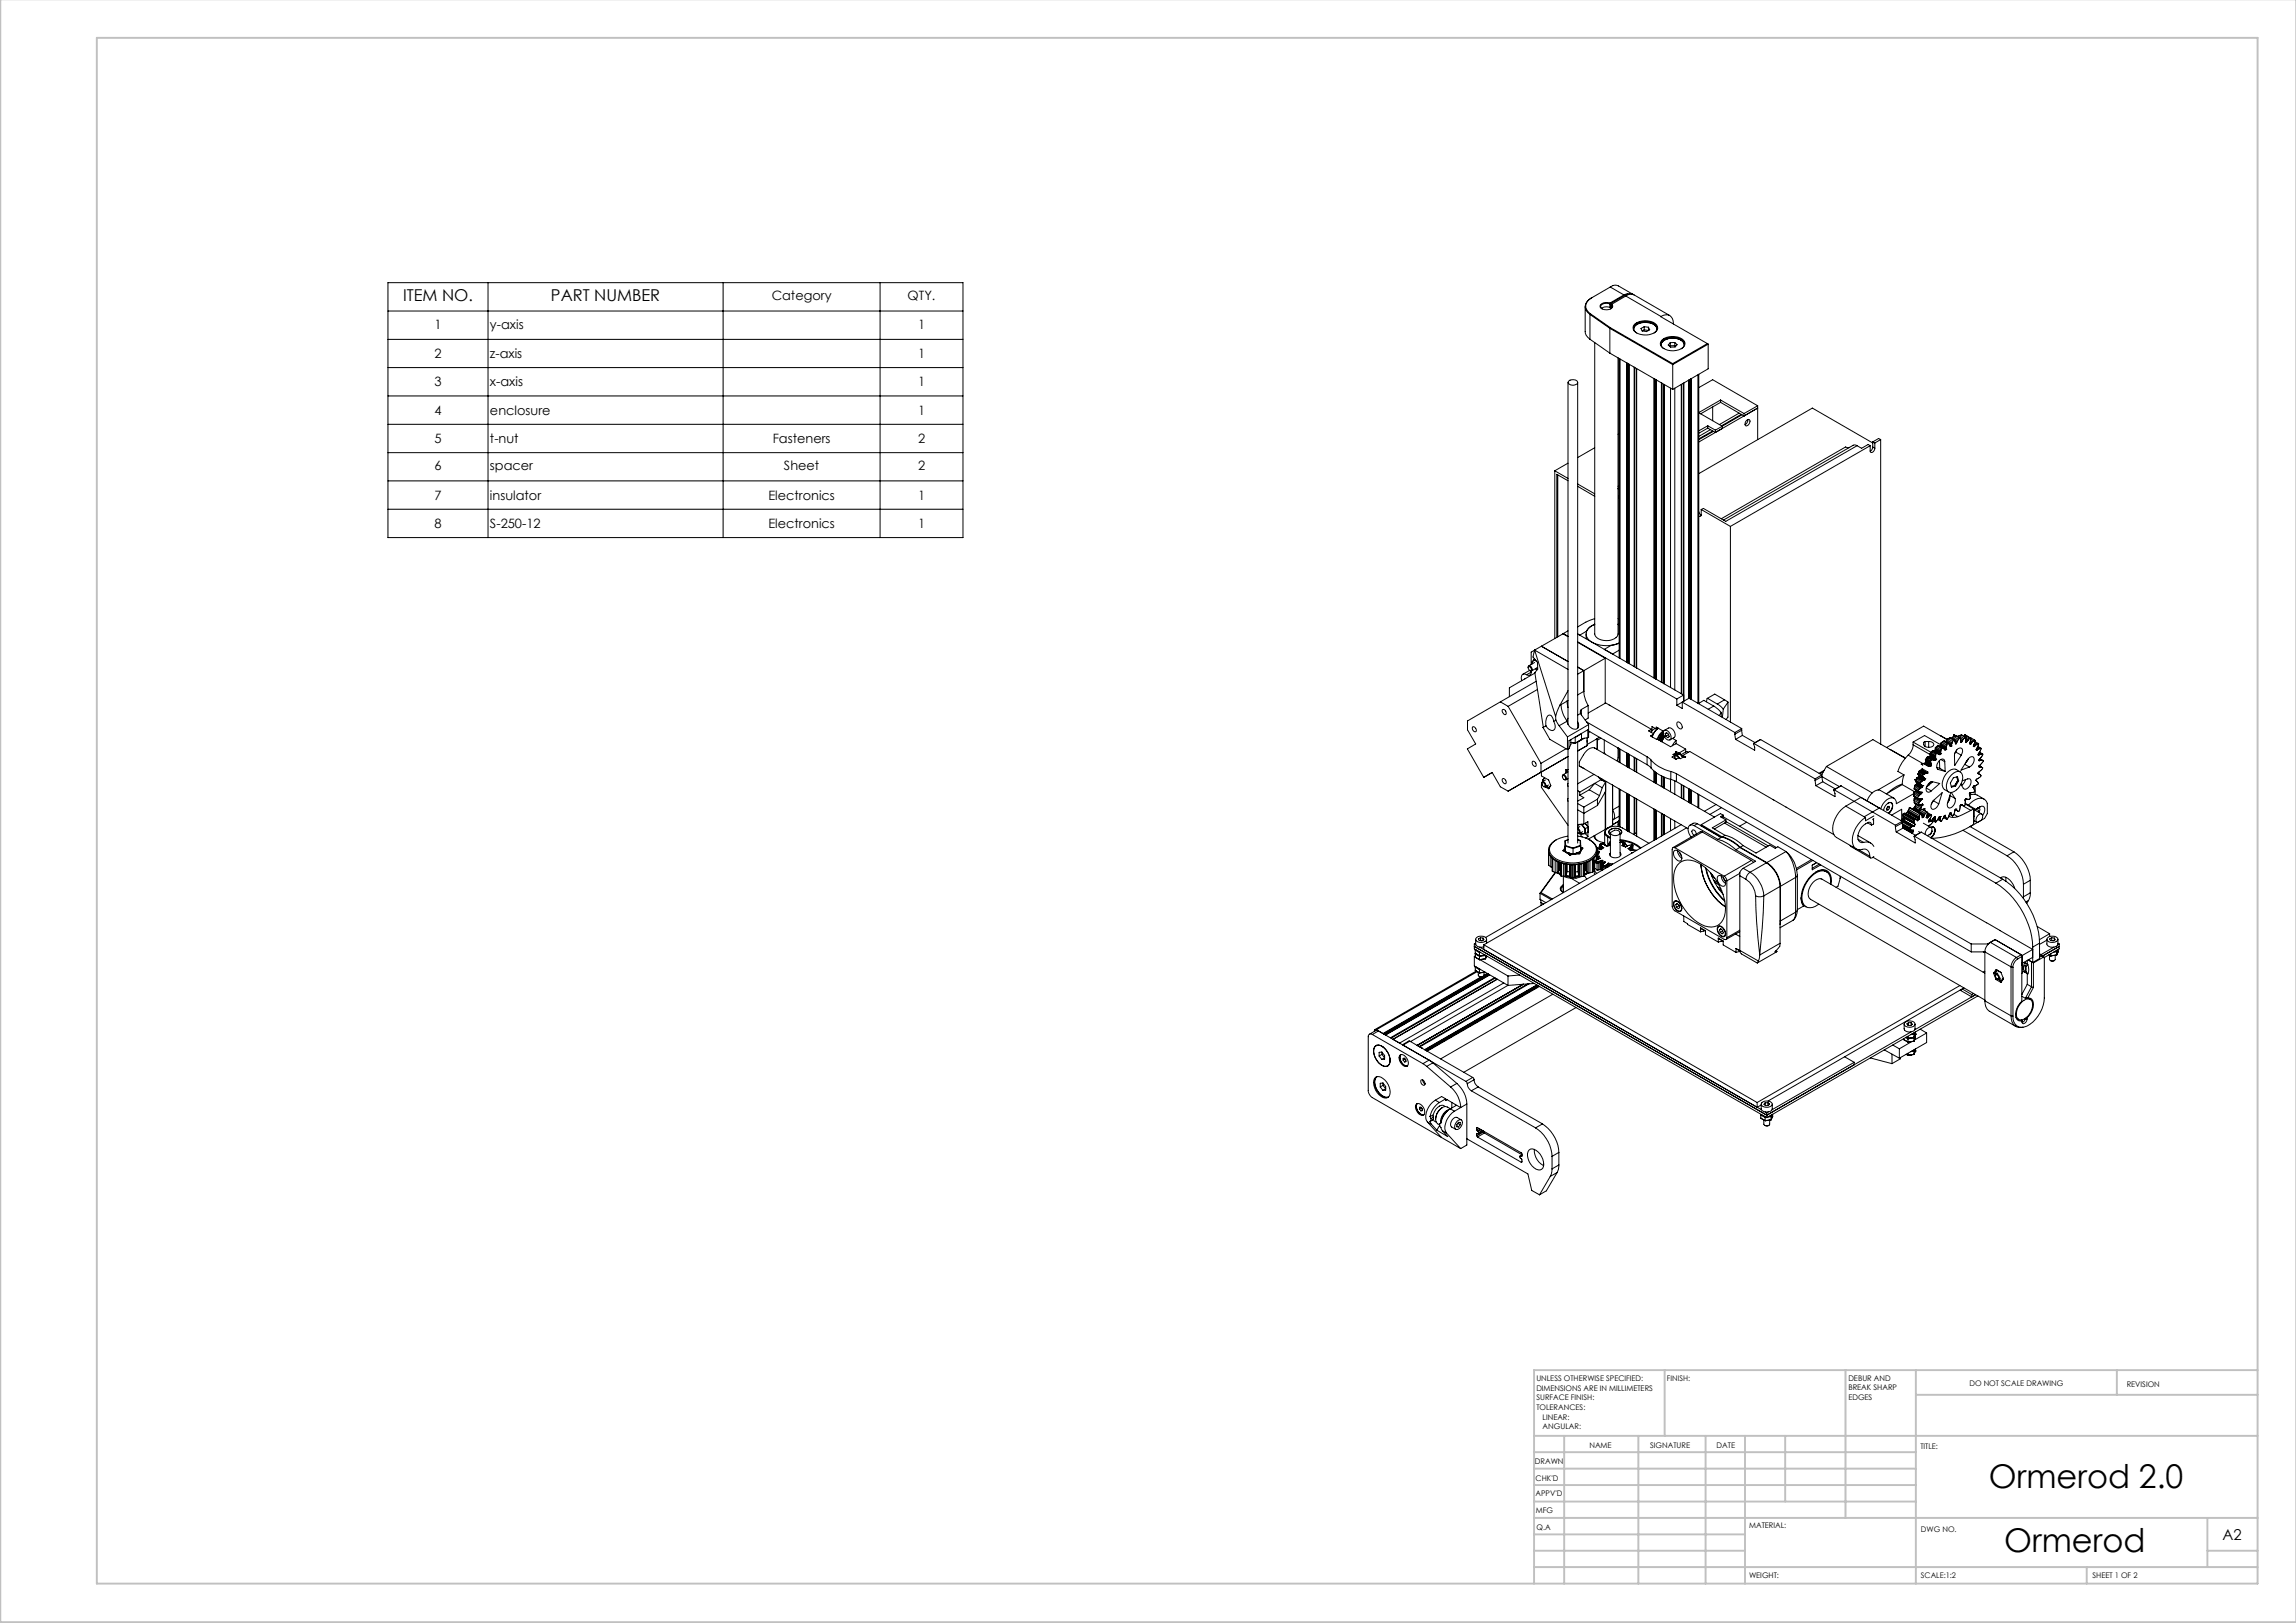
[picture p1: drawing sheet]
<svg xmlns="http://www.w3.org/2000/svg" width="594mm" height="420mm" viewBox="0 0 594 420" stroke-linecap="round" stroke-linejoin="round" font-family="sans-serif">
<defs><g id="words">
<g font-size="8.5">
<text x="514.5" y="385.1">Ormerod 2.0</text>
<text x="518.5" y="401.5">Ormerod</text>
</g>
<g font-size="4.2">
<text x="104.3" y="77.9">ITEM NO.</text>
<text x="142.5" y="77.9">PART NUMBER</text>
</g>
<text font-size="3.9" x="575" y="398.4">A2</text>
<g font-size="3.3">
<text x="199.6" y="77.7">Category</text>
<text x="234.8" y="77.7">QTY.</text>
<text x="112.4" y="85">1</text>
<text x="126.8" y="85">y-axis</text>
<text x="237.5" y="85">1</text>
<text x="112.4" y="92.7">2</text>
<text x="126.8" y="92.7">z-axis</text>
<text x="237.5" y="92.7">1</text>
<text x="112.4" y="100">3</text>
<text x="126.8" y="100">x-axis</text>
<text x="237.5" y="100">1</text>
<text x="112.4" y="107.3">4</text>
<text x="126.8" y="107.3">enclosure</text>
<text x="237.5" y="107.3">1</text>
<text x="112.4" y="114.6">5</text>
<text x="126.8" y="114.6">t-nut</text>
<text x="199.9" y="114.6">Fasteners</text>
<text x="237.5" y="114.6">2</text>
<text x="112.4" y="121.7">6</text>
<text x="126.8" y="121.7">spacer</text>
<text x="202.8" y="121.7">Sheet</text>
<text x="237.5" y="121.7">2</text>
<text x="112.4" y="129.3">7</text>
<text x="126.8" y="129.3">insulator</text>
<text x="198.8" y="129.3">Electronics</text>
<text x="237.5" y="129.3">1</text>
<text x="112.4" y="136.6">8</text>
<text x="126.8" y="136.6">S-250-12</text>
<text x="198.8" y="136.6">Electronics</text>
<text x="237.5" y="136.6">1</text>
</g>
<g font-size="2">
<text x="397.5" y="357.4">UNLESS OTHERWISE SPECIFIED:</text>
<text x="397.5" y="359.9">DIMENSIONS ARE IN MILLIMETERS</text>
<text x="431.2" y="357.4">FINISH:</text>
<text x="478.2" y="357.3">DEBUR AND</text>
<text x="478.2" y="359.8">BREAK SHARP</text>
<text x="509.5" y="358.8">DO NOT SCALE DRAWING</text>
<text x="550.2" y="359">REVISION</text>
<text x="397.5" y="362.4">SURFACE FINISH:</text>
<text x="397.5" y="364.9">TOLERANCES:</text>
<text x="478.2" y="362.3">EDGES</text>
<text x="399.1" y="367.4">LINEAR:</text>
<text x="399.1" y="369.9">ANGULAR:</text>
<text x="411.2" y="374.8">NAME</text>
<text x="426.9" y="374.7">SIGNATURE</text>
<text x="444.1" y="374.7">DATE</text>
<text x="496.8" y="375">TITLE:</text>
<text x="397.1" y="378.9">DRAWN</text>
<text x="397.3" y="383.1">CHK'D</text>
<text x="397.3" y="387.2">APPV'D</text>
<text x="397.3" y="391.6">MFG</text>
<text x="397.5" y="395.9">Q.A</text>
<text x="452.5" y="395.3">MATERIAL:</text>
<text x="497" y="396.4">DWG NO.</text>
<text x="452.5" y="408.3">WEIGHT:</text>
<text x="497" y="408.4">SCALE:1:2</text>
<text x="541.4" y="408.4">SHEET 1 OF 2</text>
</g>
</g></defs>
<g fill="none" stroke="#000" stroke-width=".26">
<path d="M100.4 73.1h148.7v66h-148.7zM126.3 73.1v66M187.1 73.1v66M227.7 73.1v66M410.1 79.4v6.4a2.36 2.36 0 0 0 1.2 2M411.8 77.1a2.25 2.25 0 0 0-1.6 1.9 2.25 2.25 0 0 0 1.2 2.2M411.8 77.1a2.36 2.36 0 0 0-1.6 2 2.36 2.36 0 0 0 1.1 2.3M416.5 78.4a1.94 1.94 0 0 0-2.6 .7 1.67 1.67 0 0 0 2.4 1 .86 .86 0 0 0 .8-.5 .86 .86 0 0 0-.1-.9M416.5 79.6a2.23 2.23 0 0 0-2.2 .2M416.5 78.4v1.2M416.6 74.3l.5-.3a1.64 1.64 0 0 1 1.6 0l3.8 2.2M416.6 74.3l-4.8 2.8"/>
<path d="M416.6 74.3l3.5 2M416.8 78.8l.3 .6-.4 .5M416.8 78.8l.1 1M416.8 79.4l-.3 .2M417 78.7l-.2 .1M420.1 76.3l-3.6 2.1M420.6 76.6l.5-.3a1.7 1.7 0 0 1 1.7 0l9.2 5.4M420.6 76.6l-3.6 2.1M420.6 76.6l9.1 5.3M421 76l-4.5 2.7a1.86 1.86 0 0 0-2.4 .6l.4 .6M421 76l-.9 .3M421 76h1l.6 .3"/>
<path d="M100.4 87.8h148.7M100.4 95.1h148.7M100.4 80.5h148.7M405.7 99v88.5M405.9 98.6a1.69 1.69 0 0 1 2.2 .2 1.3 1.3 0 0 1-2.2 .6l-.2-.3zM408.2 99v89.4M411.3 81.4v6.4M411.3 81.4l5.2 3.6M411.3 87.8l5.2 3.6M411.4 81.2l5.2 3.6M411.4 81.2l-.1 .2M412.6 88.7v75.4a2.21 2.21 0 0 0 2.2 1.6 3 3 0 0 0 3.8-1.6v-71.5"/>
<path d="M416.5 85v6.4M416.5 85l16.3 9.4 9.1-5.3M416.5 91.4l16.3 9.4M416.6 84.8l16.2 9.3M416.6 84.8l-.1 .2M418.9 92.8v77.5M419.1 92.9v77.5M420.8 93.9v77.5M420.9 94v77.4M421 94v77.5M421.1 94.1v77.4M421.3 94.2v77.4"/>
<path d="M421.4 94.2v77.5M421.5 94.3v77.4M422.6 85a2.64 2.64 0 0 1 2.9-1.6 2.9 2.9 0 0 1 3.2 1.6M422.7 85.3a2.32 2.32 0 0 1 2.5-1.9 3.3 3.3 0 0 1 3.4 1.4l.1 .5M422.8 95v77.5M422.9 83.9a4.6 4.6 0 0 1 5.7 .2 1.53 1.53 0 0 1-1.3 2.3 4 4 0 0 1-4.8-1.2l.1-.9zM422.9 95.1v77.5M423.4 95.4v77.5M423.4 86.2a1.3 1.3 0 0 1-.8-1.3 1.3 1.3 0 0 1 .9-1.2 4.3 4.3 0 0 1 4.9 .6 1.25 1.25 0 0 1-.5 1.9M425.4 84.5l1.1 .2M425.4 84.5l-.9 .5 .4 .6M425.4 85.4l-.5 .2"/>
<path d="M425.4 84.5v.9M426.5 84.7l.3 .7-.8 .4-1.1-.2M426.5 84.7v.8l-1.1-.1M427.9 98v77.5M428 98.1l.1 77.5M428.2 98.2v77.4M428.4 98.3v77.4M428.5 98.3v77.5M428.6 98.4v77.4M429.7 89.1a3.5 3.5 0 0 1 4.3-1.5 2.17 2.17 0 0 1 1.8 1.5M429.7 89.3a2.07 2.07 0 0 1 2.1-1.8h.7a3.2 3.2 0 0 1 3.2 1.4l.1 .4M429.7 81.9a1.96 1.96 0 0 1 2.3-.2 1.96 1.96 0 0 1 .9 2.1"/>
<path d="M429.7 81.9l12 7M429.8 89.4a1.96 1.96 0 0 1 2.1-1.8 3.4 3.4 0 0 1 3.8 1.5v.3M429.8 99.1v77.4M430 88a4.5 4.5 0 0 1 5.6 .2 1.53 1.53 0 0 1-1.2 2.3 4 4 0 0 1-4.8-1.2l-.1-.5zM430 99.2v77.5M430.5 90.2a1.29 1.29 0 0 1-.8-1.2 1.29 1.29 0 0 1 .9-1.2 4.5 4.5 0 0 1 4.9 .5 1.22 1.22 0 0 1-.6 2M430.5 99.5v77.5M432.1 89.5l-.1 .1M432.1 88.7v.8M432.8 94.1v6.7M433.3 88.6v.8M433.3 88.6l.6 .6-.5 .6h-1.2l-.6-.5 .5-.6"/>
<path d="M433.3 88.6l-1.2 .1M433.3 89.4l-1.2 .1M433.3 89.4l.2 .3M435 99.5v80M435.5 99.2v80.6M435.6 99.1v82.4M436.9 98.4v82.3M437 98.3v82.4M437.1 98.3v82.4M437.2 98.2v82.6M437.3 98.2v82.7M437.4 98.1v82.9"/>
<path d="M437.6 98v83M439.3 97v85M439.5 96.9v85.1M441.7 88.9l-8.9 5.2M441.7 88.9l.2 .2M441.9 89.1v6.3l-9.1 5.4M100.4 102.5h148.7M100.4 109.8h148.7M100.4 117.1h148.7M405.7 119.9l-3.5 1.9M412.6 115.9l-4.4 2.5M418.9 112.2l-.3 .2"/>
<path d="M432.2 100.5v77.4M433.3 100.5v78.1M439.5 100.3l3.6-2 11.6 6.7M441.8 110.2l2 1.1M441.8 110.2l-2.3 1.3M441.8 110.2v.6M441.8 110.8l-2.3 1.3M441.8 110.8l2 1.1M442.5 111.2l-3 1.7M443.1 111.5l-3.6 2.1M443.1 105.3v3.6M443.3 111.6l-3.8 2.2"/>
<path d="M443.8 111.3v.6M445.1 103.5l6.1 3.5M445.1 103.5l-5.6 3.3 6.1 3.5M445.1 103.5v.6M445.1 104.1l6.1 3.6M445.1 104.1l-5.1 3M445.6 110.3l-1.8 1M445.6 110.3v.6l-1.8 1M449.9 106.9l-5.1 3M450.5 107.2l-5.1 3M450.7 107.3l-5.1 3M451.2 107.7l3.5-2.1-15.2 8.8"/>
<path d="M451.2 107v.7M451.8 108.8l.7-.2a1.08 1.08 0 0 1-.9 1.6l-.1-.8zM452.2 108.6l-.2 .7-.6 .6M454.7 105v8.8M454.7 105l-3.5 2M478.5 115.8l-.5 .1-.5-.2-32.2 18.5M480.4 115.3l-.9-.1-33.6 19.4M480.4 115.3l1.2 .7 1.7-1 .5 .3M480.4 115.3l-33.9 19.6-5.8-3.3-.6 .3M483.8 115.3v1.4l.2 .4 .7-.2 .3-.9M483.8 115.3l-36.1 20.9M484.5 115.7l-.2 .7-.5 .4"/>
<path d="M484.5 114.6l-15.6-9-29.4 17M484.5 115.7l.5 .3M484.5 114.4l.5 .2M484.5 114.4v1.3M485 114.6v1.4M486.6 113.8l-1.6 .8M486.6 113.8v78.8M486.6 113.8l-.6-.3-1.5 .9M100.4 124.4h148.7M100.4 131.8h148.7M402.2 121.8v43.4M402.2 121.8l3.5 2"/>
<path d="M403 122.9v41.9M405.7 124.4l-2.9-1.7v42.2M408.2 125.3l4.4 2.5M408.2 125.9l4.4 2.5M418.9 128.8h.1M418.9 128.1v.8M418.9 126.3l-.3 .2M418.9 125.7l-.3 .2M439.5 132.4l.6 .9M440.1 131.9v1.5l-.3 .2-.3-.1M440.1 131.9l7.6 4.3M447.7 136.2v50.6"/>
<path d="M394.7 175.6l-.2 .1M395 174.6l-.9-.2a1.27 1.27 0 0 0-.4 1.8M395.4 172.8v-.3a.72 .72 0 0 1 .9 .1 .72 .72 0 0 1 0 1l-.5-.1M395.4 172.5a.63 .63 0 0 1 .7 .4 .63 .63 0 0 1-.1 .7l-.6-.6zM395.7 173.5l-1.8 1M396.1 173.9a.72 .72 0 0 1-.3 .8 .72 .72 0 0 1-.8-.1M396.1 173.7v.2M396.1 173.9l-1.1 .7M396.3 171.4l.2 .4M396.3 171.5l.2 .2M396.9 170.6l-.6 .9M396.9 170.8l-.6 .7"/>
<path d="M396.9 170.8l.6 .3M396.9 170.6v.2M396.9 170.6l.3 .2M397 171.4l-1.5 .9M397 168.2l-.4 1.8 1.2 1.4v1.8l-.7 .9 2.2 14.1M397 168.2l5.4 17.2M397 168.2l8.7 5M397 170.6h-.1M397.1 174.2l-6.6 3.8v2.3M397.2 173.1l.5 .2M397.4 176.3l-9.2 5.3M397.7 172.8l-1.5 .8"/>
<path d="M397.8 178.4l-7.6 4.4M398.8 167.2l6.9 4M398.8 167.2l-2.7 1.6v3.2M404.4 164l-5.6 3.2M404.4 164l1.3 .8M404.5 164h-.1M404.5 164l1.2 .7M405.7 178.7l-2.1 3.8M405.7 163.2l-1.2 .8M408.2 172.6l1.6 .9v5.4M408.2 166.2l7.1 4.1M408.2 166.1l25.6 14.8"/>
<path d="M409.8 178.9a8.3 8.3 0 0 0 1.1 3.7M409.8 178.9l-1.6 .9M410.4 164.1v1.2M410.4 163.4l-1.7 1-.5-.3 27.4 15.8M410.4 163.4v.1M410.5 163.4h-.1M412.6 161.5a3.7 3.7 0 0 0-2.2 1.9M412.6 160.1l-2.3 .9-2.1 1.2M412.6 161.6a2.59 2.59 0 0 0-2 3.4 6.8 6.8 0 0 0 7.2 1.8l1.1-.4M415.3 170.3l-7.1 4.2M415.3 170.3v11.7l-4.4 2.5M418.6 161.6l.3 .1"/>
<path d="M418.6 161.5l.3 .2M418.6 160.1l.3 .1M418.9 166.5l-2.1 .5-1.8 1 2.2 1.2 1.7-.9M435.6 179.9v1.6M435.6 179.9l-1.8 1M380.9 188.2a.75 .75 0 0 1 .9 .2 .75 .75 0 0 1 0 1l-.6-.2-.3-.5zM388.2 181.6l-8.5 5v2.3l2.1 3.6-2.2 1.3 4.3 7.4 2.1-1.3 2.2 3.7 2 1.1 15.5-8.9-7 4v-2.3M388.2 181.6l2 1.2M388.7 183.7a.72 .72 0 0 1 .8 .3 .72 .72 0 0 1-.1 .9l-.6-.5zM390.2 182.8l8.5 14.7M396.5 197a.78 .78 0 0 1 .8 .5 .78 .78 0 0 1-.2 .8l-.6-.4-.1-.5zM398.8 199.8v1l1.8 1 .6 1.5-.6 .8-.8-.5"/>
<path d="M399.2 188.3l1.8 3 4.5 2.7M399.3 188.2l-.1 .1M399.9 187.8l-.6 .4M402 186.7a1.34 1.34 0 0 0-1.4-1.6 2.86 2.86 0 0 0-.7 2.7M402 186.7a1.82 1.82 0 0 1-.1 2.3 1.69 1.69 0 0 1-2-1.2M402.4 185.4l.1 1M402.5 186.4l.9 1.4M402.5 186.4l-.5 .3M403.4 187.8l2.1 2.9M403.6 182.5l-1.2 2.9M403.9 182.3a8 8 0 0 0 1.5 4.3M403.9 182.3l-.3 .2"/>
<path d="M405.2 193.8l-6.5 3.7M405.3 200v-.8l.4-.1-.6 .1v.9M405.4 181.4l-1.5 .9M405.4 186.6a2.14 2.14 0 0 0 2.6 2 1.26 1.26 0 0 0 .2-1.8M405.4 181.4l.3 1.7M405.4 186.6l-2 1.2M405.5 190.7v3.3M405.7 185.9l-.3 .7M405.7 199.8l-1.3 .7M405.7 193.9v24.3M405.7 181.3l-.3 .1M405.9 193.7l-.4 .3"/>
<path d="M406.4 191.4v1.2l-.5 1.1M407.4 190.8h.1M407.5 190.8h.1M407.5 192.3v.1M407.5 192.3l-1.1-.1 1.1 .2M407.5 190.8v1.5M408.2 192v26.2M408.6 198.2l28.1 16.2M408.6 198.2l1.2 .7M408.9 184.6l.2 .4M408.9 184.6l-.7 .4M409.1 183.6l-.2 .4v.6"/>
<path d="M409.1 185l1.9 2.5M409.1 183.6v1.4M409.2 189.8v.1M409.2 191.4l-1.7 1M409.2 189.9l-1.7 .9M409.2 191.4l-1.7 .9M409.2 189.9v1.5M409.9 191l-1.7 1M410.5 186.8h.1M410.5 186.8l15.6 9M410.5 186.8v.1M410.6 191.5v.6"/>
<path d="M410.6 190.9v2.1l-2.4 1.3M410.8 190.9v-2l-4.9 2.8v2M410.8 190.9l-1.6 .3M410.9 182.6v3.2l-.8 .5M410.9 182.6l-1.8 1M411 187.5l-5.5 3.2M411 187.5v3.3l-.2 .1M411 189.2l15.1 8.7M411.3 189.4l-.3 .1M412.5 193.6l31 17.8M412.8 193.7a1.98 1.98 0 0 0-2.8 1.1l-1.4 2.3v1.1M413.2 191.2l-2.6 1.5"/>
<path d="M413.2 191.2l-.1 2.7M413.3 191.5v2.5M413.3 191v.5M413.8 190.8l-.6 .4M414.2 191l-.9 .5M415 194.8l.3 .3M415 191.5v3.5M415.3 181.8l1.2 .7M416.3 182.4l10.9 6.3M418.6 193.6l.3 .2M418.8 193.7l-.2-.1v2.5l-.3 .8M418.9 193.7v3.5"/>
<path d="M419.1 193.9v3.5M420.8 194.8v3.5M420.9 194.9v3.5M421 194.9v3.5M421.1 195v3.5M421.3 195.1v3.5M421.4 195.2v3.5M421.5 195.2v3.5M422.8 196v3.4M422.9 196.1v3.4M423.4 196.3v3.5M426.1 195.8l1 .9"/>
<path d="M426.1 197.9l1 .8M426.1 195.8v2.1M427.1 196.7a9.8 9.8 0 0 0 5.2 3M427.1 198.7a9.8 9.8 0 0 0 5.2 3M427.1 196.7v2M427.2 188.7l-.7 .4 1.2 .7M427.2 188.7v.7M427.6 190.1l-.6 .3 1.6 .9h.1M427.9 199.5v2.9M428 199.7v2.8M428.2 199.8v2.8M428.2 188.5l-.4 .3-.6 .7"/>
<path d="M428.4 199.9v2.8M428.5 188.6v-.4l1.7 1M428.5 188.6l-1.1-.6v1.1M428.7 188.5h.1M428.7 188.5l.1 .1M428.7 191.3l3.5 1.9 1.4-.8M428.9 188.4l-.4 .2M429 188.4l-.8 .7-.7 1.6 .4-1.1 1.1-1.1M429.4 191.6l.4-.9 .6-.6-.6 .6-.4 .9M430.2 190.5l.2-.2-.8 1.5zM430.2 189.4l-.6 .5-.7 1.4M430.2 189.2l-1 1.1-.5 1"/>
<path d="M430.2 189.2l.1 .5M430.3 189.7l-.6 .6-.5 1.2M430.4 190.6l.1-.1-.7 1.3zM430.4 189.8a2.62 2.62 0 0 0-1.2 1.7M430.4 190.9l-.3 .4zM430.4 189.2a1.27 1.27 0 0 1 1.9 1.1 .81 .81 0 0 1-.5 1.2 1.87 1.87 0 0 1-1.4-2.3zM430.6 190.7l-.6 1.2M430.6 190.6l-.7 1.4M430.6 189l1.1-.6a1.64 1.64 0 0 1 1.4 2.5l-1.1 .6M430.8 189.8l.3-.2 .6 .4 .1 .6-.3 .3-.5-.4M430.8 189.8l.2 .7M431.2 189.6l-.4 .2"/>
<path d="M431.7 190.1l-.7 .4M432.3 199.7l1.4 .5M432.3 199.7v2M432.7 191.1l.9 .5M433.3 195.5l-.7 .4 1 .6 .7-.4 .5 .2 .8-.5 .5 .1-.7-.4M433.3 195.5v.8M433.5 196.2l-.3 .1 .5 .1M433.6 191.6l-1 1.4M433.6 195.1h.1M433.6 192.4l-.1 .1M433.6 192.4l2.5 1.5M433.6 194.5l.7 .4"/>
<path d="M433.6 194.5l-.1 .1 .2 .1M433.6 191.6v.8M433.6 194.5v.2M433.6 195.1l-.5 .3M433.7 194.7l-.9 .5 .5 .3M433.7 194.7v.4M433.8 180.9v1.6M433.8 195.6l.5 .5M433.8 195.6h-.5M433.9 195.5l-.1 .1M433.9 195.5l.6 .7M433.9 195.5h-.6"/>
<path d="M434 186.8a1.18 1.18 0 0 1 1 1.8 1.18 1.18 0 0 1-1-1.8zM434.3 194.9v.2M434.6 195l.8 1M434.6 195l-.9 .1M434.6 195l-.7 .5M435.2 181.7v1.7l-1.4-.9M435.2 181.7l13.6 7.9M435.2 181.7l-1.4 .8M435.4 195.5l1.8-1 37.3 21.5M435.4 195.5v.5M436.1 193.9l-1.8 1M436.1 193.9v.7"/>
<path d="M436.1 194.6l.3-.1 .4 .2M436.4 194.5l-1.5 .8M437 180.7l13.6 7.8M437 180.7l-1.8 1M439.4 182.1l1.4-.9 2.6 1.5M441.7 180.7l-.2 .9M441.7 180.7l2.6 1.5M441.7 180.7l1.9-1.1 2.6 1.5M443.4 182.7l1.9 1.7M443.4 182.7l-1.5 .8M444.3 182.2l1.5 1.3M445.3 184.4l-.5 .8"/>
<path d="M445.3 184.4v1.1M445.8 183.5l-.2 2.2M446.2 181.1l.8 .6M446.2 181.1l-1.9 1.1M447 181.7l-1.2 1.8M447 181.7v3.9l-.5 .6M448.8 190l.2 1.3M448.8 189.6v.4M449 191.3l5 2.9-.3-1.8M450.6 189l.2 1.3M450.6 189l-1.8 1M450.6 188.5l-1.8 1.1"/>
<path d="M450.6 188.5v.5M450.8 190.3l-1.8 1M450.8 190.3l3.3 1.9M453.7 192.4l15.9 9.2M455.5 191.4l-1.8 1M455.5 191.4l15.8 9.1M471.7 199.7l-.9 .5M471.9 199.3l-1.3 .8M472.5 198.3l11.9 6.9M472.5 198.3l-1.2 2.2M489 194l3.6 2M492.6 196h-.1"/>
<path d="M492.6 196v.1M492.9 196.2l-8.4-4.8-12 6.9M493.7 195.4a10.1 10.1 0 0 0-2.7 4.2l1.6 .9M493.7 195.4l5.3 3M494.9 192.7a4 4 0 0 1-1.2 2.7M494.9 192.7l5.9 3.4M494.9 192l4.7 2.7M494.9 192l3-1.7 4.1 2.4M494.9 192v.7M496.5 199.9l-.1 .3M496.5 199.9l1 .6M496.5 199.7v.2"/>
<path d="M496.5 199.7l1.3 .7M496.6 199.4l-.4 .9M496.6 199.4l-.1 .3M496.6 199.4l1.4 .8M496.6 199.4h.1M496.8 199.3l1.4 .8M497 197.7l.5 .3M497 199.3l-.4 .1M497 199.3l1.4 .8M497.2 199.2l1.4 .8M497.2 199.2l-.2 .1M497.2 199.2h.1"/>
<path d="M497.2 198.8l1.6 1-.2 .2M497.3 198.9l-.1 .3M497.5 197.6l-.2 .3M497.8 197.5l1.4 .8M497.8 197.5l-.2 .1M497.9 197.5l1.5 .8M497.9 197.5h-.1M497.9 197.5h.2M498.1 191.9l-.4 .2a1.22 1.22 0 0 0 .5 1.2 1.22 1.22 0 0 0 1.3 0l.4-.1 .4-.6a1.16 1.16 0 0 0-1.3-.7M498.1 191.9h.9M498.1 191.9v1.3M498.1 197.5l1.4 .8 .2-.2"/>
<path d="M498.1 196.7l1.4 .8M498.1 196.6v.1M498.1 196.7l.1 .2M498.2 196.9l1.4 .8M498.2 196.9v.2M498.2 197.1l.1 .1M498.2 197.1l1.4 .8M498.3 196.5l1.2 .7M498.3 196.5l-.2 .1M498.3 197.2l1.4 .8M498.3 197.2h.1M498.3 197.2l-.2 .3"/>
<path d="M498.5 196.3l1 .6M498.5 196.3l-.2 .2M498.6 196.1h.1M498.6 196.1l-.1 .2M498.6 196.1l1 .6M498.7 195.8l-.6 .8M498.7 195.9l-.1 .2M498.7 195.9l1.2 .7M498.7 195.8v.1M498.7 195.8h.1M498.7 195.8l1.4 .8M498.7 195.8l.4 .1"/>
<path d="M498.9 195.8l1.4 .9M499 191.9v1.5M499.1 195.9l1.5 .8M499.4 195v.5M499.4 195l1.4 .8M499.4 195.5l1.4 .8M499.4 195.5v.2M499.4 195.7h.1M499.4 195.7l-.3 .2M499.4 195.7l1.4 .8M499.5 196.9v.3M499.5 197.2l.1 .5"/>
<path d="M499.5 194.8l1.3 .7M499.5 194.8l-.1 .2M499.6 197.7v.2M499.6 197.9l.1 .1M499.6 196.7l-.1 .2M499.7 198v.1M499.8 194.6l-.3 .2M499.8 194.6l1 .6M499.9 196.6l-.3 .1M499.9 196.6h.2M500 194.3l-.6 .7M500 194.3h.1"/>
<path d="M500 194.3v.1M500 194.4l-.2 .2M500 194.4l1 .6M500 194.3l1.2 .7M500 194.3l1.7 .9M500 194.3l.3 .1M500.1 196.6l.5 .1M500.6 196.7h.1M500.7 194.3h.1M500.7 193.8v.5M500.7 193.8l1.4 .8M500.7 194.1l1.4 .8"/>
<path d="M500.7 194.3l1.4 .8M500.7 194.3l-.2 .2M500.7 193.5v.1M500.7 193.6l1.4 .8M500.7 193.6v.2M500.8 196.1v.2M500.8 195.5v.6M500.8 196.5h.1M500.8 196.5l-.2 .2M500.8 196.3v.2M500.8 195.2v.3M500.9 193.3l1.3 .7"/>
<path d="M500.9 193.3l-.2 .2M501 195l-.2 .2M501 195h.2M501.1 198.6l.7 .2M501.2 195l.7 .3 .2-.2M501.2 199l.2 .1M501.3 193.1l-.4 .2M501.3 193.1l.9 .6M501.4 192.9l-.7 .6M501.4 192.9h.1M501.4 192.9l1.8 1.2M501.4 192.9l-.1 .2"/>
<path d="M501.4 199.1l1.8 .5M501.4 192.9l1 .6M501.8 196.8v2M501.8 198.8l1.4 .8M502 193.1l1.4 .8M502 193.1h.1M502 192.9l1.4 .8M502 192.9v.2M502 193.1l-.1 .1M502.1 195.1h.1M502.1 194.6v.5M502.1 192.6l1.4 .8"/>
<path d="M502.1 192.6l-.1 .3M502.1 194.4v.2M502.1 190.4l1.6 .9M502.1 196.6l1 .5M502.1 192.4l1.5 .8M502.1 192.4v.2M502.2 194l-.1 .4M502.2 192.3l-.1 .1M502.2 193.7v.3M502.4 193.5l-.2 .2M502.4 193.5l.2 .1M502.4 192.1l1.3 .7"/>
<path d="M502.4 192.1l-.2 .2M502.8 191.9l-.4 .2M502.8 191.9l1 .6M503 191.8l-.8 .5M503 191.8l-.2 .1M503 191.8l1 .5M503.1 197.1l-.3-.6a1.83 1.83 0 0 0-1.6 2.4l.2 .2M503.1 197.1l.1 2.5M503.2 194.1h.1M503.4 193.9h.1M503.4 193.9l-.2 .2M503.4 192l1.4 .8"/>
<path d="M503.4 192h.1M503.4 193.7v.2M503.5 193.4l-.1 .3M503.5 191.7l1.4 .8M503.5 191.7l-.1 .3M503.6 193.2l-.1 .2M503.6 191.4l1.4 .8M503.6 191.4l-.1 .3M503.7 192.8l-.1 .4M503.7 191.4h-.1M503.7 191.4l-6-3.5-9.6 5.5M503.8 192.5l-.1 .3"/>
<path d="M503.9 191.2l1.3 .7M503.9 191.2l.7-.3 1 .5M503.9 191.2l-.2 .2M504 192.3l-.2 .2M504 192.3l.5 .9 .3-.2M504.4 191h.1M504.4 191l1 .5M504.4 192.8l.4 .2M504.8 193h.1M504.8 192.8v.2M504.9 192.5l-.1 .3M505 192.2l-.1 .3"/>
<path d="M505.1 190.8l1.4 .8M505.1 190.8l-.2 .3M505.2 191.9l-.2 .3M505.4 191.5l-.2 .4M505.5 190.2h.1M505.5 190.2l1.4 .8M505.5 190.6l1.2 .7M505.5 190.2l.4 .2M505.5 190.6l-.4 .2M505.6 191.4l-.2 .1M505.6 191.4l.2 .5M505.6 191.5l.7 .4"/>
<path d="M505.8 191.9l.1 .6M505.8 191.9l.4 .3M505.9 190.4l-.4 .2M505.9 192.2l.2 .2M505.9 192.5h.1M505.9 190.4l2 1M506 194.6l1.4 .8M506 194.6l-.3 .4M506.1 192.4l-.2 .1M506.1 192.4h.1M506.2 194l-.2 .6M506.2 192.2l-.1 .2"/>
<path d="M506.3 191.9l-.1 .3M506.5 190.6h.1M506.5 191.6l-.2 .3M506.5 193.8l.8-.2a.91 .91 0 0 1 .3 1.3l-1.9 3.2-.1-2.5a2.46 2.46 0 0 1 .9-1.8zM506.7 191.3l-.2 .3M506.9 190.4l-.4 .2M506.9 190.4l1.2 .7M506.9 191l-.2 .3M506.9 191l.2-.1 .1 .8M507.2 199.8l-1.1-.7a3.1 3.1 0 0 0-3.4 2.7 2.16 2.16 0 0 0 1.5 3.1M507.2 191.4l.5 .3M507.2 191.7l.1 .4"/>
<path d="M507.2 191.7l.4 .2M507.3 192.1h.1M507.3 192.1h.2M507.4 190.2l-.5 .2M507.4 190.2l1 .6M507.4 190.2l1.1 .6M507.5 192.1h.1M507.5 192.1l-.2-.1 .2 .1M507.6 191.9l-.1 .2M507.7 191.7l-.1 .2M507.9 191.4l-.2 .3M508.1 191.1l-.2 .3"/>
<path d="M508.2 190.5l-.1 .1M508.2 190.5l1.2 .7M508.3 190.1h.1M508.3 190.1l1.4 .9M508.3 190.1l.4 .3-.5 .1M508.3 190.2l1.5 .8M508.3 197.8l1.2 .7M508.4 190.8l-.3 .3M508.4 190.8h.1M508.5 192.1h.1M508.5 192.1l.2 .1M508.5 192l.2 .2"/>
<path d="M508.5 190.8l.1 .3M508.5 191.8l.3 .2M508.6 191.1l-.1 1M508.6 191.5l.4 .3M508.6 191.2l.6 .3M508.7 192.1v.1M508.7 197.2l-.1 .2M508.8 192l-.1 .1M509 191.8l-.2 .2M509.1 196.7l-.3 .3M509.2 191.5l-.2 .3M509.2 196.3l-.7 1.1"/>
<path d="M509.3 196.2l.4-.3 .7-.1a1.78 1.78 0 0 1-.9 2.7l-2.2 .8zM509.4 191.2l-.2 .3M509.6 192.5h.1M509.6 192.5h.2M509.6 192.4l.2 .1M509.7 192.2l.2 .2M509.7 191l-.3 .2M509.7 191h.1M509.7 191.9l.4 .3M509.7 190.9l1.2 .6M509.8 192.5h.1M509.8 191.6l.5 .4"/>
<path d="M509.8 191l-.2 1.5M509.8 191.3l.8 .4M509.9 192.4l-.1 .1M510.1 192.2l-.2 .2M510.3 192l-.2 .2M510.6 191.7l-.3 .3M510.6 192.9l.2 .2M510.6 193.2h.1M510.7 192.7l.3 .2M510.8 192.5l.4 .2M510.8 193.1l-.2 .1M510.8 192.2l.7 .4"/>
<path d="M510.9 191.5l-.3 .2M510.9 191.5l.1 .1-.5 1.5 .1 .1M510.9 191.9l.9 .5M511 192.9l-.2 .2M511.2 194h.1M511.2 192.7l-.2 .2M511.2 194l.2 .2M511.3 193.9l.2 .2M511.4 194.2h.1M511.4 193.8l-.2 .2M511.4 193.8l.3 .1M511.5 192.6l-.3 .1"/>
<path d="M511.5 193.6l-.1 .2M511.5 193.6l.5 .2M511.5 194.1l-.1 .1M511.6 193.3l.6 .4M511.7 193.1l.8 .5M511.7 193.9l-.2 .2M511.8 199.9h.1M511.8 195.2h.1M511.8 195.2v.2M511.8 199.9l-.1 .3M511.8 195.2l.2 .1M511.8 195.4h.1"/>
<path d="M511.8 192.4l-.3 .2M511.8 192.4l.1 .1-.4 1.1M511.8 195.1l.4 .1M512 193.8l-.3 .1M512 194.9l.4 .3M512 195.3l-.2 .1M512 198.2h.1M512 198.5h.1M512 196.6v.3M512 198.2v.3M512 196.9h.1M512 198.5h.2"/>
<path d="M512 194.8l.7 .3M512 196.8l.1 .1M512 196.7l.2 .1M512 198.4l.2 .1M512 198.3l.3 .2M512.1 196.6l.3 .2M512.1 198.2l.8 .5M512.1 194.6l.8 .5M512.1 196.5l.5 .3M512.2 196.4l-.2 .2M512.2 198.5h.3M512.2 193.7l-.2 .1"/>
<path d="M512.2 196.8l-.1 .1M512.2 196.8h.2M512.2 196.4l.6 .4M512.2 196.3l.9 .5M512.4 195.2l-.4 .1M512.5 193.6l-.3 .1M512.5 193.6l.1 .2-.8 1.4M512.5 198.5l.2 .1M512.5 198.5l-.5-.3 .7 .4M512.6 196.8h-.2M512.6 196.8h.2M512.7 195.1l-.3 .1"/>
<path d="M512.7 198.6l.2 .1M512.8 196.8h.3M512.9 198.7v.2l-1.1 1M512.9 195.1h-.2M512.9 195.1l.1 .2-.8 1.1M513.1 196.8v.2l-1.1 1.2M388.8 201.5a.77 .77 0 0 1 .8 .5 .77 .77 0 0 1-.2 .8l-.7-.7zM398.8 203.1v.6l6.9 9.9M398.8 203.1l.2 .1M398.9 202.7a.56 .56 0 0 1 .7 .1 .56 .56 0 0 1-.1 .8l-.5-.3zM398.9 202.8l.1-.5a.77 .77 0 0 1 .8 .4 .77 .77 0 0 1-.1 .9l-.4-.1M398.9 203l-.1 .1"/>
<path d="M399.2 201.8v.1M399.2 201.9l.1 .3M399.6 201.2l-.4 .6M399.6 201.3l-.4 .6M399.8 201.8l-.8 .5M400.1 203.5l.7 .4M400.6 203.1l-.8 .5M401.2 203.2l-.4 .7M402.6 217.3a2.81 2.81 0 0 0-2 2.8 2.81 2.81 0 0 0 2.2 2.7 9.3 9.3 0 0 0 9.4-.8 2.71 2.71 0 0 0-1-4.7M404.2 201v-.3a.7 .7 0 0 1 .9 .1 .7 .7 0 0 1 .1 1l-.6-.1M404.3 200.7a.61 .61 0 0 1 .6 .4 .61 .61 0 0 1-.1 .7l-.4-.3zM404.9 219.3l-.6 .9 .8 .3a2 2 0 0 0 2.3 .5l1.3-.1 .2-.5"/>
<path d="M404.9 217.6l.1 1.4M404.9 219.1l.1 1.3M404.9 219.7l-.2 .5M404.9 217.6l.1 2.8M404.9 219.8l-.1 .3M405 217.6l.7-.3-.7 .3M405 219l2 .6M405 217.6h-.1M405 217.6l.1 1.2M405.1 218.8l-.1 .2M405.1 218.8l1.9 .6M405.6 216.4a5.3 5.3 0 0 0-4.7 3 3.1 3.1 0 0 0 2.3 3.2 8.9 8.9 0 0 0 9.1-1.2 2.46 2.46 0 0 0-.9-4l-1.7-.7-1.5-.3"/>
<path d="M405.7 202.7l-.2 .3 .2 .5M405.7 206.6l-.2 .3 .2 .4M405.7 201.5l-.6 .3M407 219.4v.2M407 219.6v1.5M408.2 214.4a.81 .81 0 0 1 .4 1.3l-.4-.1h.3l.1-.3-.4-.7M408.2 204.5l.5 .5M408.2 213.4h.1M408.2 207.9l1.6 1M408.7 205.8l1.1 .6-1.6 .9M408.7 205v.8M408.7 213.9l-.5 .3"/>
<path d="M408.8 217.5l.1 1.4M408.8 217.5l-.6-.2 .7 .2M408.8 217.5v1.3M408.8 218.8l.1 .1M408.8 218.8l-1.8 .6M408.9 215.6l.2 .2M408.9 215.5l.2 .3M408.9 219.2l.6 .3M408.9 219.4l.3 .2M408.9 218.9l-1.9 .7M408.9 218.9v1.5M408.9 219.4l.2 .1"/>
<path d="M409.1 219.5l.1 .1M409.1 219.5l-.2 .3M409.1 213.3v.1M409.1 213.4l.9 1.1M409.1 213.4h-.9M409.2 219.6v.2M409.2 219.6l-.3 .4M409.2 213.3l.9 1.1M409.5 215.2l-.8 .5 .6 .9M409.5 219.5l-.6 .8M409.5 219.5l-.6 .6M409.8 208.9v4.3"/>
<path d="M409.8 213.2l-1.6 .2M409.8 213.2l1-.6v1.3M410 215.7h.1M410 214.5v1.2M410 215.7l-.9 .1M410.1 213.1l.7 .9M410.1 215.7l-1 .1M410.1 213l.8 1M410.1 214.4l-.1 .1M410.1 214.4v1.3M410.2 215.7l.6 .8M410.8 216.5l-.6 .4"/>
<path d="M410.8 214h.1M410.8 214v2.5M410.8 214l-.7 .4M410.9 214v1.3l-.8 .4M411.2 204.4l-2.5 1.4M411.2 204.4l2.6 1.5M412.4 216.3a2.53 2.53 0 0 0 2.4 1.7M412.4 200.4l-4.2 2.4M412.5 216.2a1.5 1.5 0 0 0 .8 1.4M412.6 216.2v.5M412.6 202.7l-3.9 2.3M412.6 202.7l-1.4 1.7"/>
<path d="M412.6 202.7l1.9 1.2M413.2 219.6h.1M413.3 208.4l-3.5 2.1-1.6-.9M413.3 206.8v1.6M413.3 206.8l-3.5 2.1M413.5 201.1l.7 .7M413.6 201.1l.7 .7M413.8 201.2l.5 .5M413.8 205.9l-.5 .9M413.9 218.5v.3M413.9 218.5v1.3M413.9 219.1l-.7 .4"/>
<path d="M413.9 218.8l.2 .3M413.9 218.8v1M414.1 219.1l.1 .2M414.1 219.1v.7M414.2 218.4h.1M414.2 218.6l.1 .3M414.2 218.4v.2M414.2 219.3v.5l.3-.2M414.2 218.4l1 .3M414.2 219.3l.1 .1M414.2 218.6l-.3 .2M414.2 218.4l-.3 .1"/>
<path d="M414.2 201.8l-1.6 .9M414.2 201.8l1.2 .6M414.3 218.9l.1 .1M414.3 219.4v.4M414.3 219.4l.2 .2M414.3 218.9l-.2 .2M414.3 201.7l1.1 .6M414.4 219l.1 .1M414.4 219l-.2 .3M414.5 219.1h.1M414.5 219.1l-.2 .3M414.5 203.9l-.7 2"/>
<path d="M414.5 219.1l.4 .2M414.5 219.1l-.2 .6M414.5 201.6l-.2 .1M414.8 218l-.1 .5M414.8 218l.2 .1M414.9 219.3l-.7 .6-1-.3M414.9 219.3l-.4 .3M415 218.1v.3M415 218.1l-.1 .4M415.1 215.4v3.2M415.1 218.4l-.3 .1M415.2 218.7l.4 .2"/>
<path d="M415.2 218.7l.3 .1M415.3 204.9v9.7l-4.4 2.6M415.3 214.5l.1 .1M415.4 202.4l-.9 1.5M415.4 202.4h.1M415.4 202.3v12.3M415.4 204.8l-2.1 3.6M415.5 218.8l.2 .2M415.6 202.2l-.2 .1M415.9 216.6v2.3M415.9 216.6l.7 .4M416 216.4a1.13 1.13 0 0 1-.7-1.1 1.13 1.13 0 0 1 .7-1 4 4 0 0 1 3.7 0l6.9 3.9"/>
<path d="M416 214.3h-.1a1.18 1.18 0 0 0-.8 1.1 1.18 1.18 0 0 0 .8 1.2M416 216.4l.6 .3M416 216.4l-.1 .2M416.2 218.5v.3M416.2 218.5v.2M416.2 218.7l.1 .1M416.2 218.7v.1M416.2 218.4v.1M416.3 218.1l-.1 .3M416.5 218.4h.1M416.5 218.4l-.3 .1M416.5 218.4l.1 .3"/>
<path d="M416.5 218.2v.2M416.5 218.4l-.3 .3M416.5 218.2l-.3 .2M416.6 217.9l-.1 .3M416.6 217.9l-.3 .2M416.6 216a.69 .69 0 0 1-.1-1.2 1.92 1.92 0 0 1 3.1 .6l-.5 .6M416.6 215.5v5.8M416.6 218.7l-1 .3-.3-.3 .2 .1M416.6 217.9h.1M416.6 217.8l-.3 .3M416.7 215.4l1-.6a1.06 1.06 0 0 1 1.4 .9 1.58 1.58 0 0 1-2.4 0zM417.2 203.1v10.5l-1.8 1"/>
<path d="M418.6 212.6v1.3M418.9 208.6l-1.7 1a1.76 1.76 0 0 1 0 2.6M418.9 211.2l-1.6 .9M418.9 204.2v9.7M418.9 212.4l-1.7 1M418.9 213.3h-.3M419.1 218h.1M419.1 217.3l.7 .1a8.9 8.9 0 0 1 4.7 2M419.1 217.5a9.1 9.1 0 0 1 5.2 2.1M419.1 217.6a1.75 1.75 0 0 1 1.7 1.4M419.1 204.3v9.7M419.1 215.5v5.8"/>
<path d="M419.3 217.9l-.2 .2M419.3 217.9l-.2 .1M419.7 217.8h.1M419.7 217.8l-.4 .1M419.7 217.8l.1 .2M419.7 217.8l.4 .4M419.8 218.6h.1M419.8 218l.1 .3M419.8 218.6l-.2 .2 1 .4 .3-.2M419.8 218.6l.3 .2M419.8 218l.3 .2M419.9 218.3v.2"/>
<path d="M419.9 218.5l-.1 .1M419.9 218.5l.2 .3M419.9 218.3l.2 .2M420.1 218.8l-.2 .2M420.1 218.8v.2M420.1 218.8h.1M420.1 218.2v.3M420.1 218.5v.5M420.3 218l.5 1M420.8 205.3v9.6M420.9 219l-.4 .2M420.9 218.9v.1"/>
<path d="M420.9 218.9l-.1 .1M420.9 205.3v9.7M421 205.4v9.6M421.1 205.4v9.7M421.2 219.6l.6 .6 .5-.2M421.2 219.6l.4 .2M421.3 205.5v9.7M421.4 205.6v9.6M421.5 205.7v9.6M421.6 219.8l.3 .3M421.6 219.4h.1M421.6 219.4l-.4 .2"/>
<path d="M421.6 219.4l.2 .3M421.7 219.4l.2 .3M421.8 219.3l-.1 .1M421.8 219.3l.2 .3M421.8 219.7l-.2 .1M421.9 219.7v.4M421.9 219.7h-.1M421.9 219.1l-.1 .2M421.9 219.1l.3 .3M422 219.6l-.1 .1M422 219.6v.5M422.1 218.9l-.2 .2"/>
<path d="M422.1 218.9l.2 .3M422.2 218.6h.1M422.2 218.6l-1.3 .3M422.2 218.6l-.1 .3M422.2 219.4l-.2 .2M422.2 219.4v.6M422.2 218.6l.3 .2M422.3 220h1.1M422.3 219.2l-.1 .2M422.3 219.2v.8M422.5 218.8l-.2 .4M422.5 218.8v1.2"/>
<path d="M422.8 206.4v9.4M422.9 206.5v9.2M423.4 215.6l-.8 .3M423.4 206.7v9.7M427.9 209.4v8.1M428 209.4v8M428.2 209.5v7.8M428.4 209.6v7.6M428.5 200v2.8M428.5 209.7v7.4M428.6 200v2.8M428.6 209.7v7.4"/>
<path d="M429.8 200.8v2.7M429.8 210.4v5.9M430 200.9v2.7M430 210.6v5.6M430.5 201.1v2.8M430.5 210.8v5.2M432.2 201.7v3.2M432.2 211.8v3.2M432.3 201.7l1.4 .6M433.3 202.1v3.4M433.3 212.5v1.9M433.3 219.4a.44 .44 0 0 0-.5-.1 .44 .44 0 0 0-.2 .5v14.7l.2 .7 .4 .4 12.9 7.5a.44 .44 0 0 0 .5 0 .44 .44 0 0 0 .2-.4"/>
<path d="M433.3 219.4l12.8 7.3M433.7 200.2l76.3 44.1M433.7 200.2v2.1M433.7 202.3l76.3 44M434.9 213.4l-50.5 29.2M435 203v3.5M435.5 203.3v3.5M435.6 203.4v3.5M436.4 214.2l-52.5 30.3M436.9 204.1v3.5M437 204.2v3.5M437.1 204.2v3.5"/>
<path d="M437.2 204.3v3.5M437.3 204.3v3.5M437.4 204.4v3.5M437.6 204.5v3.5M438.3 213.7a1.06 1.06 0 0 0-1.3 0 1.06 1.06 0 0 0-.2 1.4l.7 1.5M438.3 213.7l6.1 3.5M438.8 215.9a.79 .79 0 0 0-.2-.8 .79 .79 0 0 0-.8-.2l.1 .8 .4 .5M439.1 213.2l-.9-.2-1 .6M439.1 213.2l6.2 3.5-.9 .5M439.1 213.2l-.8 .5M439.3 205.5v3.5M439.5 205.6v3.5"/>
<path d="M440.1 213.4v.4M440.1 213.7l5 2.9M440.1 213.4l5.5 3.2M440.4 215.3l-.5-.1-7.1 4.1M440.4 215.3l-7.1 4.1M440.4 215.3l12.7 7.4M444 208.2l-3.1 1.8M444.4 217.2a10.8 10.8 0 0 1 4.7 2.7M445 216.6a9.9 9.9 0 0 1 5.1 2.7M445.4 209l-3.1 1.8M445.6 216.6a10 10 0 0 1 4.6 2.7M445.6 216.6l-.1 .1"/>
<path d="M445.8 210.9v.5M445.8 210.9l-.7 .5 1.4 .8M445.8 210.9l-.7-.3-5 2.8M445.8 211.4l-.3 .2M445.8 211.4l13.8 7.9M446.2 213l10.8 6.2M446.3 216.2a10.3 10.3 0 0 1 4.7 2.6M446.3 216.2l-.7 .4M446.5 212.2l-3.5 2 3.3 2M446.5 212.2v.6l-3 1.7M446.5 212.6l11 6.3M449.1 219.9l5.1 3-3.2 1.8"/>
<path d="M450.1 219.3l-1 .6M450.1 219.3l6.9 4M450.2 219.3l6.9 3.9M450.2 219.3h-.1M451 218.8l3.3 2 3.5-2.1 1.4 .8 .8-.4 2.1 1.3M451 218.8l-.8 .5M451.9 212.8l-1.9 1M469.6 202l.2 1.3M469.6 201.6v.4M469.8 203.3l4.9 2.8-.2-1.7M471.3 201l.3 1.3M471.3 201l-1.7 1"/>
<path d="M471.3 200.5l-1.7 1.1M471.3 200.5v.5M471.3 201l4.6 2.6M471.6 202.3l-1.8 1M471.6 202.3l3.2 1.9M474.5 204.4l15.9 9.2M476.3 203.4l-1.8 1M476.3 203.4l15.8 9.1M477.5 208.6a7 7 0 0 0-3.2 7.2l.8 .9 5.1 3M477.5 208.6l4.8 2.8M478.6 218.7l.2 .4 5.1 2.9M480.7 216.2l3.3 1.9"/>
<path d="M480.7 217.2l1.4 .8M480.8 219.9l2.9 1.7M482.1 218a2.15 2.15 0 0 1 2.7 1.1M482.3 211.4l.3 .2M482.6 211.6a6.8 6.8 0 0 0-3.2 7.1 1.98 1.98 0 0 0 2.8 1 1.53 1.53 0 0 1 1.5 1.9M483.1 207.3l-1.7-.9-3.9 2.2M483.1 207.3l3.1 1.8M483.1 212.9a.65 .65 0 0 1 .8-.1 .65 .65 0 0 1 .3 .7M483.1 212.9a4.3 4.3 0 0 0-2.4 4.3 1.09 1.09 0 0 0 1.4 .8M483.1 212.9l1.1 .6M484.6 212.1h.1M484.7 212.1v1.1l-.5 .3"/>
<path d="M484.8 211.8l-.2 .2 .1 .1M484.8 211.2l-2.2 1.2v-.8M486.2 209.1l-3.9 2.3M487.3 209.7v-.1a2.08 2.08 0 0 1 1.8-1.9 1.41 1.41 0 0 1 0 2.3l-.5 .5M488.1 209.3l.5 .2M488.4 208.8l.4 .2M488.5 207.8l.7-.1a1.61 1.61 0 0 1-.2 2.4l-.4 .4M488.8 209l-.1-.3-.4 .1-.3 .5 .2 .4 .4-.2M488.8 209l-.2 .5M489.3 207.7a1.99 1.99 0 0 1-.7 2.7M489.4 210.9l2.6-1.5v2.8M490 206.6l-3.5-2a3.2 3.2 0 0 0-3.4 2.7"/>
<path d="M490.4 213.9l.2 1.4M490.4 213.6v.3M490.6 215.3l4.9 2.8-.2-1.7M491.9 212.2l2.8 1.7M491.9 212.2l-.1 .1M492 212.2h-.1M492 212.2h.1M492.1 213l.2 1.3M492.1 202.9a8.1 8.1 0 0 0-3.6 2.3M492.1 212.7l2.4 1.3M492.1 212.2l.5 .1M492.1 203l3.2 1.9"/>
<path d="M492.1 203l-4.1 2.4M492.1 212.5l-1.7 1.1M492.1 213l-1.7 .9M492.1 212.5v.5M492.2 213.1l2 1.2M492.2 213.4l1.9 1.1M492.2 213.5l2.3 1.3M492.2 212.2l2.7 1.6M492.2 213.6l.1 .2M492.3 214l2.4 1.4M492.3 214.1l2.3 1.4M492.3 213.8l2.6 1.5"/>
<path d="M492.3 210.7l2.9 1.6M492.3 211l2.9 1.7M492.3 210.7v.3M492.3 211l.1 .3M492.3 212.2l2.8 1.6M492.3 214.3l2.3 1.2M492.3 213.6v.2M492.3 214.3l-1.7 1M492.3 214.3l3.3 1.9M492.4 211.3l2.8 1.7M492.4 211.3v.1M492.4 211.4l-.4 .8"/>
<path d="M492.4 211.4l.1 .1M492.4 210.5l2.9 1.6M492.4 210.5l-.1 .2M492.5 211.5l-.4 .7M492.5 211.5h.1M492.5 211.5l2.8 1.6M492.5 211.5l.1 .1M492.6 200.5l-.5 2.5M492.6 212.3h.1M492.6 200.5l-6.7 3.9M492.6 211.6l2.7 1.6M492.6 211.6h.1"/>
<path d="M492.7 211.6l2.6 1.6M492.7 212.3l2.6 1.5M492.8 210.4l2.8 1.7M492.8 210.4l-.4 .1M492.8 210.4l.2 .1M492.8 211.8l-.2 .5M492.9 211.8l-.2 .5M493 210.5l2.8 1.6M493 210.5h.1M493.1 210.5l.1 .1M493.2 210.6l2.7 1.5M493.6 210l-.5 .5"/>
<path d="M493.6 210h.1M493.7 209.8l2.8 1.6M493.7 209.8l-.1 .2M493.7 210l-.5 .6M493.7 210.1l2.8 1.5M493.7 210v.1M493.7 210.1l.1 .1M493.8 209.5l2.8 1.6M493.8 209.5l-.1 .3M493.8 210.2l2.7 1.6M493.8 210.2v.1M493.8 210.3l.1 .2"/>
<path d="M493.9 210.5l-.4 .3M493.9 210.6l2.6 1.5M493.9 210.6l-.3 .2M493.9 210.5v.1M494 209l2.8 1.7M494 209l-.2 .5M494 209l2.9 1.6M494.1 214.5l.4 .3M494.2 214.3l-.1 .2M494.5 214.8h.5l-.1 .5M494.5 214l-.3 .3M494.5 215.5h.1"/>
<path d="M494.6 215.5h.1M494.7 215.4l-.1 .1M494.7 213.9l-.2 .1M494.9 213.8l-.2 .1M494.9 215.3l-.2 .1M495 209.3l-.3 .1M495 213.8h-.1M495 213.8h.1M495 209.3l.1 .1M495.1 213.8h.2M495.1 209.4h-.3M495.1 205.1v.5"/>
<path d="M495.1 205.4l-4.5 2.6a1.37 1.37 0 0 0-.8-1.5 1.37 1.37 0 0 0-1.7 .5 4.8 4.8 0 0 0-1.5 2.3l-.4-.2M495.1 205.1v1l1 .6M495.1 209.4h.1M495.1 209.1l2.8 1.7M495.1 209.4l2.7 1.6M495.1 209.1l-.1 .2M495.1 209.4v.1M495.1 205.9l1 .5M495.1 205.4l1.3 .7M495.2 212.7v.3M495.2 212.3v.4M495.2 205l1.4 .9"/>
<path d="M495.2 205l-.1 .1M495.2 213l.1 .2M495.2 207.1v.5M495.2 207.1l1.2 .7M495.2 206.7v.4M495.2 207.6l1 .6M495.2 206.7l1.4 .8M495.2 207.6l.1 .2 1 .6M495.3 212.1l-.1 .2M495.3 204.2l1 .6M495.3 216.4l21.1 12.1M495.3 213.2h.1"/>
<path d="M495.3 204v.2M495.3 204l1 .5M495.3 201.7h.1M495.3 203.3v.9M495.3 213.2l.2 .1-.2 .5M495.3 208.8l.3 .2M495.3 208.8l-.2 .3M495.3 201.7l1.4 .8M495.3 201.7l.5 .3-.1 .2M495.3 203.5v.5M495.3 203.5l1.3 .8M495.3 203.3v.2"/>
<path d="M495.4 204.8l1.4 .8M495.4 204.8l-.2 .2M495.4 203.2l1.4 .8M495.4 203.2l-.1 .1M495.4 206.5l1.4 .8M495.4 206.5l-.2 .2M495.5 206.3l-.1 .2M495.5 208.6l-.2 .2M495.5 208.2l1.5 .8M495.5 208.6l1.3 .7M495.5 208.2v.4M495.5 208.6l.1 .5"/>
<path d="M495.6 212.1h-.3M495.6 212.1h.2M495.6 204.6l1.4 .8M495.6 204.6l-.2 .2M495.6 202.3l1.4 .8M495.6 202.3l1.6 .9M495.6 203l1.4 .9M495.6 203l-.2 .2M495.6 209.1l1 .6M495.6 209.1l.1 .1M495.7 208l-.2 .2M495.7 204.5v.1"/>
<path d="M495.7 202.2l1 .6M495.7 202.2l-.1 .1M495.7 204.5l-.1 .1M495.8 212.1h.1M495.8 201.6l1.2 .7M495.8 201.6v.3l-.5-.2M495.8 202.9l1.4 .8M495.8 201.3l-.2 1M495.8 201.3v.3M495.9 201.3l1.4 .8M495.9 201.3h-.1M496 202.8h.1"/>
<path d="M496 202.8l-.4 .2M496 202.8l1.4 .8M496 202.5v.3M496.1 206.7h.7M496.1 206.4v.3M496.1 201.2l1.4 .8M496.1 201.2l-.2 .1M496.2 200.3v.1M496.2 208.2l.1 .2M496.2 200.4l1.4 .8M496.2 200.4l.1 .1M496.3 204.8l.9 .2"/>
<path d="M496.3 200.3l1.2 .7M496.3 200.3h-.1M496.3 204.5v.3M496.3 201.1l1.4 .8M496.3 201.1l-.2 .1M496.3 200.5l1.5 .8M496.3 200.5l.2 .1M496.4 215.2l.4 .3M496.4 206.1l-.3 .3M496.4 200.2l1 .6M496.4 200.2l-.1 .1M496.4 204.8l.7 .5"/>
<path d="M496.4 204.9l.8 .4M496.4 206.7l.6 .4M496.5 201h.1M496.5 211.8v.3M496.5 211.6v.2M496.5 200.6v.4M496.5 200.6l1.5 .9M496.5 201l1.4 .8M496.5 201l-.2 .1M496.5 208.3l.6 .4M496.5 212.1l-.4 .3-.2-.3M496.5 211.4v.2"/>
<path d="M496.6 204.3l-.3 .2M496.6 211.1l-.1 .3M496.6 209.7v.1M496.6 207.5l-.4 .7M496.7 202.8l.3 .3M496.7 209.7l1.5 .8M496.7 202.5v.3M496.8 210.7l-.2 .4M496.8 209.3l-.2 .4M496.8 205.6l-.4 .5M496.8 207.3l-.2 .2M496.8 204l-.2 .3"/>
<path d="M496.8 206.7l.4 .2M496.9 208.3l.4 .2M496.9 210.6l-.1 .1M496.9 210.6l.2 .2M497 209l-.2 .3M497 207.1l-.2 .2M497 205.4l-.2 .2M497 209.3l1.5 .8M497 210.7l.8 .4M497 203.9l-.2 .1M497 203.1l.2 .1M497 202.3l-.3 .2"/>
<path d="M497.1 215.4l-1.9 1M497.1 215.4l-1.8 1M497.1 215.4l21 12.1M497.1 210.8l.2 .5M497.1 206.6h.1M497.1 210.8l.6 .4M497.1 208.7l-.1 .3M497.1 206.6l.1 .3M497.1 206.6l-.3 .1M497.1 205.3l-.1 .1M497.1 205.3h.1M497.2 206.9h.1"/>
<path d="M497.2 205h.1M497.2 209.4l1.4 .8M497.2 206.9l-.2 .2M497.2 205v.3M497.2 203.2l.3 .1M497.2 208.2l.2 .1M497.2 208.2l-.9 .2M497.2 203.7l-.2 .2M497.3 208.5l-.2 .2M497.3 202.1l-.3 .2M497.3 211.3v.3l.4-.1M497.3 211.3l.4 .2"/>
<path d="M497.3 208.1l-.1 .1M497.4 208.1v.2M497.4 208.1h-.1M497.4 203.6l-.2 .1M497.4 203.6h.1M497.4 200.8l.1 .2M497.4 208.3h.1M497.4 208.3l-.1 .2M497.5 203.3h.1M497.5 203.3l-.1 .3M497.5 201l.1 .2M497.5 200.5l-.1 .3"/>
<path d="M497.5 209.5l.3 .2M497.5 202l-.2 .1M497.6 213l2 1.2M497.6 201.2l.4 .3M497.7 201.9l-.2 .1M497.7 211.2v.3M497.8 211.1l-.1 .1M497.8 200.4l-.3 .1M497.8 209.7h.1M497.8 209.3h.1M497.8 209.3l.1 .2M497.8 209.3l-.3 .2"/>
<path d="M497.9 201.8h.1M497.9 201.8l-.2 .1M497.9 209.5l-.1 .2M497.9 210.8l-.1 .3M497.9 209.5h.1M497.9 209.5l-.2-.1 .2 .1M498 201.5h.1M498 201.5l-.1 .3M498 200.2l-.2 .2M498.1 216a1.45 1.45 0 0 1 1.6-1.8 1.42 1.42 0 0 1-.2 1.5l-.9 .6M498.2 210.5l-.3 .3M498.3 203.9l1.3 .8"/>
<path d="M498.4 200.1l-.4 .1M498.5 210.1l-.3 .4M498.5 210.1l.1 .1M498.5 211.2l-.2 .3 .3 .2 .2-.3M498.5 211.3l.3 .1M498.5 211.2l.3 .2M498.5 211.1l.4 .2M498.6 210.2v.3M498.6 210.8l-.1 .4M498.6 210.8l.5 .4M498.6 210.2l1.1 .7M498.6 200h.1"/>
<path d="M498.6 210.5v.3M498.6 210.6l.8 .4M498.6 200l-.2 .1M498.9 211.3l-.1 .1M498.9 212.3l.1 .4 .3-.1M498.9 212.4l.4 .2M498.9 212.3l.4 .2M499 212.2l.4 .3M499 203.1h.1M499.1 212.2l.5 .3M499.1 211.2l-.2 .1M499.1 212.1l.7 .4"/>
<path d="M499.1 212.1l.9 .5M499.1 216h.2M499.2 215.9l.1 .1M499.2 212l-.3 .3M499.2 212l.2 .1M499.3 202.5l.2 .2M499.3 212.5v.1M499.3 202.4l-.3 .7M499.4 211l-.3 .2M499.4 212.1v.1M499.4 212.5h-.1M499.4 212.5h.4"/>
<path d="M499.4 211.8h.1M499.4 211.7l-.2 .3M499.4 211.8v.3M499.4 211.7v.1M499.4 202.4l.3 .1M499.5 214.1a.81 .81 0 0 1 1 .2 .81 .81 0 0 1 .1 .9l-.5 1.1-.5 .5M499.6 215.6h.1M499.7 210.9l-.3 .1M499.7 210.9l-.3 .8M499.7 215.6l-.4 .4M499.8 215.1h.1M499.8 212.5l.2 .1"/>
<path d="M499.8 215.1l-.1 .5M499.8 212.2l.9 .5M500 202.3a1.81 1.81 0 0 0-1.4 2.6h.7l.3-.2M500 202.3l1.8 .5-2.2 1.9M500 202.3l-1.6 1.4M500 212l.6 .4M500 212.6l-.3 .5-.8 .7M500.1 211.8l.5 .3M500.3 214a2.02 2.02 0 0 1-.8 2.8 1.91 1.91 0 0 0 .7-2.8l-.7 .1M500.3 207.1l2.2-2-.9 2.9a1.83 1.83 0 0 1-1.7 1.4 1.61 1.61 0 0 1 .4-2.3zM500.3 211.6l.3 .2M500.4 211.4l.3 .2"/>
<path d="M500.6 211.8l.1-.5h-.2l-.9 1.1M500.6 212.4l.1 .3M500.6 211.8v.6M501.3 212.1l-.6 .6M501.3 212.1l.8 .4M501.4 211.9l.6 .3M501.5 211.7l.5 .3M501.6 208l-1.5-.8-.5 .9M501.6 211.6l-.3 .5M501.6 211.6l.3 .2M501.7 211.4l.2 .1M501.7 211.4h.1"/>
<path d="M501.7 211.4l-.1 .2M501.9 211.3h.1M501.9 211.8l.1 .2M501.9 211.3v.5M501.9 211.3l-.2 .1M502 212v.2M502 212.2l.1 .3M502.8 211.5l-.7 1M502.8 211.6l.8 .4M502.9 211.4l.6 .4M503 211.3l-.2 .2M503 211.3l.4 .3"/>
<path d="M503 211.2l.3 .2M503.1 211l.2 .2M503.3 211.2v.2M503.3 211.2v-.2h-.3v.3M503.3 211.4l.1 .2M503.4 211.6l.1 .2M503.5 211.8l.1 .2M504.2 211.2a2.65 2.65 0 0 0 2.3 .1M504.2 211.2l-.6 .8M504.3 207l-.3 .2M504.4 205.9a1.98 1.98 0 0 1-.5 1.9M504.4 210.4v.1"/>
<path d="M504.4 210.5l-.2 .7M504.4 210.5l.5 .3M504.4 210.4l.4 .3M504.4 205.9l1.4 .7M504.5 210.4l.2 .1M504.6 210.3h.1M504.6 210.3l.1 .2M504.6 210.3l-.2 .1M504.7 205.1l-.9 2.7a.94 .94 0 0 0 .5 1.3 1.99 1.99 0 0 0 1.5-2.5M504.7 210.5l.1 .2M504.8 210.7l.1 .1M504.8 200.6a2.08 2.08 0 0 1 2.5-.8 3.5 3.5 0 0 1-1.1 4.6 1.71 1.71 0 0 1-2.3 .3 3.5 3.5 0 0 1 .9-4.1z"/>
<path d="M504.8 205.1l1 1.5M504.9 210.8l.3 .4M505 211l-.6-.4 .8 .6M505.5 210.7l1 .6M505.7 203.3h.1M505.7 203.3l.3 .1M505.7 203.3l-.9 .2M505.8 209.6h.1M505.8 209.6l-.3 1.1-.3 .5M505.9 209.5l.4 .2M505.9 209.5l.6 .4M505.9 209.5l.3 .1"/>
<path d="M506 209.4l.1 .1M506 209.4h.1M506 209.4l-.2 .2M506.1 209.5l.1 .1M506.2 209.6l.1 .1M506.2 201.1l.3 .9M506.3 209.7l.2 .2M506.5 202l-.8 1.3M506.5 201.9v.1M506.5 201.9l-.8 1.4M506.5 201.9l.2 .2M506.7 202.1l-.7 1.3"/>
<path d="M506.7 202.1l-.3-1.1-1 .3-.8 1.4 .3 1 1.1-.3M507.1 208.4h.1M507.1 208.4l-.2 1.4-.2 .2-.2-.1M507.3 208.2l2.6 1.5M507.3 208.2h.1M507.3 208.2l-.2 .2M507.4 202.7l.3 .4M507.6 202.1l1.8-.6a1.37 1.37 0 0 1-.1 2.3 .84 .84 0 0 1-1.4 .2l-.6-1M507.8 214.9l11.5 6.6M508.4 207h.1M508.4 207v.9l-.2 .6-.9-.3M508.4 208.1l2.2 1.2"/>
<path d="M508.4 207.9l2.4 1.3M508.5 201.8l-.3 .7-.7 .8M508.6 206.7h.1M508.6 206.7l-.2 .3M509.3 208.4a3.6 3.6 0 0 1 4.2-1.5l.6 1v2.7l-.7 1.2-3.7 2.1 11.3 6.5M509.5 205.4h.1M509.5 205.4l.1 .4M509.6 205.8a2.32 2.32 0 0 1 1.9 0l1.8 1M509.6 205.8l.1 .8-.1 .2-1-.1M509.7 205.2h.1M509.7 205.2l-.2 .2M509.9 209.7l-3.4 1.6"/>
<path d="M510.4 203.7h.1M510.4 203.7l.5 1-.4 .4-.8 .1M510.6 203.4h.1M510.6 213.4a21.7 21.7 0 0 1-10.8 3.5M510.6 203.4l-.2 .3M510.6 209.3l-.7 .4M510.6 209.3v4.1M510.7 212.4l.8 .4M510.8 209.5l1.9 1.2M510.8 209.2l-.2 .1M510.8 209.2l-.2 4.2M510.8 212.4l-.2 .1"/>
<path d="M510.8 212.5h-.2M510.9 209.6a.72 .72 0 0 1 .8 0 .72 .72 0 0 1 .3 .7M511 203.3v2.3M511.6 209.1l.6 .2-.2 .8M511.7 200.2h.1M511.7 200.2l.3 .1M511.7 200.1l.3 .2M512 200.3l.5 .4-.1 .3-1.1 .7-.1 .2 .5 .6v.5l-1.1 .4M512.3 208.8l.7-.1a1.71 1.71 0 0 1-.1 2.3M512.3 208.8l-1.4 .8 .7-.5M512.3 208.8l-.7 .3M512.6 212.2a1.15 1.15 0 0 0 0-1.6 1.62 1.62 0 0 0-1.3 2.1l.3 .1"/>
<path d="M398.4 232.7l.3 .9M398.4 232.7l1.5 .9M398.4 231.2l2.9 1.6M398.4 231.2v1.5M398.7 231l2.9 1.6M398.7 233.6v.7M398.7 231l-.3 .2M398.7 233.6l.6 .3M400.6 220a3.1 3.1 0 0 0 2.2 2.9 9.6 9.6 0 0 0 9.4-.7 2.54 2.54 0 0 0 1-2.2M400.6 220.5v3.4l.6 .4M401.2 224.3l.4 .2M401.2 221.7v2.6"/>
<path d="M401.6 222.1v3.3l.1 .1M401.7 225.5l.6 .3M401.7 222.2v3.3M402.3 222.7v3.1M402.3 225.8l.5 .1M402.3 225.8l-3.9 5.4M402.4 225.8l-3.7 5.2M402.8 222.9v3M402.8 225.9h.2M403 225.9l.7 .4-.5-.3M403 225.7l.7 .4M403 225.7v.2"/>
<path d="M403.2 225.5l-.2 .2M403.2 223.1v2.4M403.3 225.3l-.1 .2M403.3 223.1v2.2M403.4 225.2l-.1 .1M403.4 223.1v2.1M403.6 224.8l.1 .1M403.6 223.3v1.5M403.6 224.8l-.2 .4M403.7 223.3l.1 3.3M403.8 226.6l.2 .1M403.8 223.3v3.3"/>
<path d="M404 223.4v3.3M404 226.7h.5M404.3 229.1a.99 .99 0 0 0-.6 1 .99 .99 0 0 0 .8 .9M404.3 229.1l.1 .2M404.4 229.3h.1M404.5 229l-.2 .1M404.5 223.5v3.2M404.5 226.7l.4 .1M404.7 220.2v.1M404.7 220.2l.3 .2M404.8 220.1l-.1 .1M404.8 220.1l.2 .1"/>
<path d="M404.9 223.6v3.2M405 220.4l2 .7M405.1 220.5l1.1 .8M405.1 226.7l1 .3M405.1 226.5v.2M405.1 226.7l-.2 .1M405.2 226.3l-.1 .2M405.2 223.6v2.7M405.3 226l-.1 .3M405.3 223.7v2.3M405.3 220.6l.9 .6M405.3 226h.1"/>
<path d="M405.4 225.5l-.1 .5M405.4 223.7v1.8M405.4 225.5l.6 .1M405.8 220.7l.5 .3M406 223.7l.1 3-1-.2M406.1 227h.1M406.1 227l.5 .1M406.1 223.7v3.3M406.2 221.2h.1M406.3 221l-.1 .2M406.3 223.8v3.2M406.4 227.2l2.3 1.4"/>
<path d="M406.6 221h-.3M406.6 227.1h.3M406.6 223.8v3.3M406.9 221.1l-.7 .1M406.9 223.8v3.3M407 221.1h.1M407.3 223.8v3.2M407.3 227l-.4 .1M407.5 223.8v3.2M407.5 227h-.2M407.5 226.7v.3M407.6 223.7l-.1 3"/>
<path d="M408.3 225.5v.5M408.3 223.7v1.8M408.3 225.5l-.7 .2M408.3 226l.1 .1M408.3 223.7v2.3M408.4 226.1l.1 .3M408.4 223.7v2.4M408.4 220.8l.1 .1M408.4 220.8h-.7M408.5 223.7v2.7M408.5 226.4l.1 .1M408.5 220.9l-1.4 .1"/>
<path d="M408.5 220.6l-.1 .2M408.6 226.7l-1.1 .2M408.6 226.5l-1.1 .2M408.6 226.5v.2M408.6 226.7l.5 .1M408.7 220.5l-.2 .5zM408.7 223.6v3.2M408.9 220.4l-1.9 .7M408.9 220.4h.1M409.1 223.6v3.2M409.3 226.8a6 6 0 0 1-4.8-.1v4.2a.86 .86 0 0 1-.6-.8 .86 .86 0 0 1 .5-.8M409.6 223.4v3.4"/>
<path d="M409.6 226.8h-.5M409.9 223.4v3.3M409.9 226.7l-.3 .1M409.9 226.6l.6 .9M410 223.3l-.1 3.4M410.1 223.3v1.6M410.1 224.9l-.1 .1M410.1 224.9l.2 .4M410.3 225.3l.1 .1M410.3 223.2v2.1M410.4 223.2v2.2M410.4 225.4l.2 .2"/>
<path d="M410.6 225.6l.1 .2M410.6 223.1v2.5M410.6 226l-.6 .4M410.7 226l-.8 .4M410.7 225.8l-.8 .4M410.7 226h.2M410.7 225.8v.2M410.9 223v3M411.3 222.8v3.1M411.3 225.9l-.4 .1M412 222.3v3.4M412 225.7l-.7 .2"/>
<path d="M412.1 224.7h.1M412.2 222.2l-.1 3.3-.1 .2M412.4 223.1v2.4l.2 .8M412.4 224.6l.3 .9 .4 .5M412.4 223.1l.2 .2M412.4 224.6l.2 .1M412.4 224.6l-.2 .1M412.6 223.3v1.4M412.6 224.7l.6 .4M412.6 221.7v1.2M412.7 222.9h.5M412.7 222.9l-.3 .2"/>
<path d="M412.7 222.8l-.3 .3M412.7 222.9l-.1 .4M412.9 222.7l-.2 .2M412.9 222.7l-.2 .1M412.9 222.6l-.2 .2M413.1 221.9v.6M413.1 220.8l.1 1.6M413.1 222.5l-.2 .2M413.1 222.5l-.2 .1M413.2 225.1h.1M413.2 222.9v2.2M413.2 222.4l-.3 .2"/>
<path d="M413.2 220.6h.1M413.2 220.6v1M413.2 220.6h.3M413.2 220.3h.1M413.3 220.3h.1M413.3 220.3h.5M413.3 220.3l-.1 .3M413.3 220.3h-.1M413.3 222.3l-.2 .2M413.3 222.3l-.1 .1M413.5 222.3h-.2M413.5 221.9v.4"/>
<path d="M413.5 221.9l.2 .3M413.5 221.9l-.4 .1M413.5 220.6l-.1 .4M413.6 222.9h-.4M413.6 222.9v.4M413.6 223.3h-1M413.6 223.3v1.8M413.6 225.1h-.4M413.7 221.5l.3 .7-.5 .1M413.7 221.5l-.5 .1M413.7 221.5l-.2 .4M413.8 220.3l-.2 .7h-.4"/>
<path d="M413.8 220.3l-.3 .3M413.9 222.9h-.3M413.9 222.9l.1 .3M414 223.2l-.4 .1M414 223.2v1.9M414 225.1h-.4M414 222.8l-.1 .1M414 222.8l.2 .3M414.1 222.8h-.1M414.1 222.8l.1 .3M414.2 223.1v1.9M414.2 223.1l-.2 .1"/>
<path d="M414.2 223.1h.1M414.2 225l-.2 .1M414.2 225h.1M414.4 223l.1 2.2M414.4 223l.6 .3M414.4 224.8h.1M414.4 223l-.2 .1M414.4 224.8l-.2 .2M414.5 222.6l.8 .5M414.5 222.6l-.4 .2M414.5 224v.4M414.5 222.6l-.1 .4"/>
<path d="M414.5 224.4l.2 .1M414.5 224.4v.8M414.5 223.8v.2M414.6 223.6l-.1 .2M414.7 223.9l.1 .2M414.7 224.5v.6M414.7 223.9l-.2 .1M414.8 224.1h.1M414.8 223.6l-.1 .3M414.8 224.1l-.1 .4M414.8 224.1l-.3 .3M414.8 223.6l-.3 .2"/>
<path d="M414.9 223.4l-.1 .2M414.9 223.4l-.3 .2M414.9 223.3h.1M414.9 223.3v.1M414.9 223.3l-.3 .3M415.2 224l-.4 .1M415.2 224l.1 .3M415.3 224.3v.4M415.3 223.1l-.4 .2M415.3 224.3l-.6 .2M415.3 223.1l-.6 .4M415.5 223.9l-.3 .1"/>
<path d="M415.5 223.9l.2 .3M415.7 224.2l-.4 .1M415.7 224.2v.3M415.7 223.7l-.2 .2M415.7 223.7l.2 .3M415.9 223.6v.1M415.9 223.7h-.2M415.9 223.7l.2 .3M415.9 223.6l.2 .3M415.9 224l-.2 .2M415.9 224v.4M416.1 223.4l1.1 .2"/>
<path d="M416.1 223.4l-.2 .2M416.1 224h-.2M416.1 223.4l.1 .3M416.1 223.9v.1M416.1 223.9v.4M416.2 223.7l.6 .2M416.2 223.7l-.1 .2M416.2 223.7v.5M416.4 221l.2 .2M416.6 220.8l-.2 .2M417.2 223.6l-.1 .1M417.2 223.6l-.3 .2"/>
<path d="M419.1 220.6l.2 .3a1.28 1.28 0 0 1-1.9 1.1 1.01 1.01 0 0 1-1-1M422.1 220.6v.2M422.1 220.6l.1 .2M422.5 220.6h-.4M433.2 233.2a1.73 1.73 0 0 1 1.7 2.6 1.67 1.67 0 0 1-2-1.9zM433.2 220.1a1.77 1.77 0 0 1 1.7 2.6 1.72 1.72 0 0 1-2-1.9zM433.2 233.3a1.68 1.68 0 0 1 1.7 2.3l-.2 .1a1.71 1.71 0 0 1-1.5-2.4zM433.5 234.1l.3-.3 .6 .4 .2 .7-.4 .2-.5-.3M433.5 234.1l.2 .7M433.6 233.1l-.3 .2M433.9 233.9l-.4 .2M434 220.2l.3 .9 .8 1"/>
<path d="M434.4 234.4l-.7 .4M434.5 223.3a4.6 4.6 0 0 1 5.7 .4 14.6 14.6 0 0 1 6.1 12.4 3.8 3.8 0 0 1-5.3 3.5 14.2 14.2 0 0 1-8-13.3 4.7 4.7 0 0 1 1.5-3zM434.5 220.6l.5 .8M435 235.6l-.3 .1M435.6 237v1.5l1 .6v.1l3.3 1.9M440.1 223.7a15 15 0 0 0 6.3 11M441.3 224.6a15.4 15.4 0 0 0 4.9 8.6M441.4 224.7a15.5 15.5 0 0 0 4.8 8.3M442.6 225.9l.3 .9a16.1 16.1 0 0 0 2.9 4.6M442.7 226.3l.4 .2M442.9 226.8l.8 .5M443.3 227.8l1.1 .6"/>
<path d="M443.7 228.4l1 .6M443.8 228.4l-.1 .1M444.3 229.5l.9 .5M444.5 239.7a1.67 1.67 0 0 1 1.9 2l-.2 .6a1.77 1.77 0 0 1-1.7-2.6zM444.5 226.7a1.67 1.67 0 0 1 1.9 1.9v.4a.72 .72 0 0 1-1.2 .1 1.89 1.89 0 0 1-.7-2.4zM444.6 239.8a1.57 1.57 0 0 1 1.5 .8 1.57 1.57 0 0 1-.1 1.7 1.76 1.76 0 0 1-1.4-2.5zM444.7 230.1l.8 .4M444.9 239.6l-.3 .2M445.3 226.7a2.34 2.34 0 0 0 1.1 1.9M445.8 227.1l.5 .8M446.1 226.7l.6 .8 .1 .4M446.8 227.9v14.8"/>
<path d="M450.1 226.6l1.6 1M450.1 226.6v19.3M450.1 226l-3.3 1.9M451 224.7l-.3 .2a1.56 1.56 0 0 0-.6 1.7M451 224.7l1.8 1M451.7 227.6a5.5 5.5 0 0 1 2.5 4.2M452.8 225.7l-.8 .8-.3 1.1M452.8 225.7a7.9 7.9 0 0 1 3.5 6.1M453.1 222.7l.5 .5M453.1 222.7l-7 4M454.2 231.8l.7 .3 1.4-.3M454.2 231.8a137.1 137.1 0 0 0 1.1 15.3"/>
<path d="M456.3 231.8l-.4 8.5-.6 6.8M457 223.3a7.8 7.8 0 0 1 3.5 6.1M457 223.3l-4.2 2.4M457.1 223.2a7.8 7.8 0 0 1 3.5 6.2M457.1 223.2l-.1 .1M460.5 229.4l-4.2 2.4M460.5 229.4v14.7M460.5 229.4h.1M460.5 238.3h.1M460.6 238.3l-.1 1M460.6 229.4v8.9M462.1 220.4a8.6 8.6 0 0 1 2.9 6.1"/>
<path d="M462.1 220.4a10.8 10.8 0 0 1 2.4 6.7M462.1 220.4l-5 2.8M463.8 238.2l-3.3 1.9M464.5 227.1v9M464.5 236.1a2.48 2.48 0 0 1-.7 2.1M464.5 227.1l-3.9 2.3M464.5 236.1l-3.9 2.2M465 235.5a3.3 3.3 0 0 1-1.2 2.7M465 226.5l-.5 .6M465 235.5l-.5 .6M465 226.5v9M465.9 232.3l.7 2.2"/>
<path d="M466.6 234.5l-1.6 .9M466.6 234.3l.7 .4M468.7 222.4l-4 2.3M469 222.7l-4.3 2.4M469.8 225.7a2.43 2.43 0 0 1 3 .1M470 223.2l-1.2 .7v1.2l2.2-1.3M470.7 223.6l-1.9 1.1M472 225.3l.5 .3M473.5 228.8a2.52 2.52 0 0 0-2-3.5 6.8 6.8 0 0 0-5.1 5.4 3.2 3.2 0 0 0 1.3 4.2 3.3 3.3 0 0 0 2.8-.9M473.7 228.9a2.9 2.9 0 0 0-1.8-3.8 6.3 6.3 0 0 0-5.1 3.9 5.7 5.7 0 0 0-.2 5.5M476.1 227.3l-.6 2-.5 .3M476.1 226.7v.6"/>
<path d="M476.2 226.8l-.1 .5M483.7 221.6l.2 .4 .3 .1 .6-.5M484.6 221.8l41.3 23.9-2.7 1.5M516.4 228.5a21.1 21.1 0 0 1 9.5 16.6M517.6 227.2a2.01 2.01 0 0 1 2.8 1l.8 1.7M518.1 227.5a21.1 21.1 0 0 1 9.5 16.6M518.1 227.5l-1.7 1M518.9 227l.1 1.1M519.3 221.5a9.4 9.4 0 0 1 4.2 7.3M521 220.4a9.5 9.5 0 0 1 4.3 7.4M521 220.4l-1.7 1.1M523.5 232.1v.4"/>
<path d="M523.5 228.8v3.3M524.8 233l-.5 .8M524.8 233l-.7 .4M525.3 231.1l-.1 .8-.4 1.1M525.3 227.8l-1.8 1M525.3 231.1l-1.8 1M525.3 227.8v3.3M527.1 239.8l3.2 1.8M381.4 244.9l75.7 43.7M381.4 244.3v1.3l75.7 43.6M381.4 247.5v2.5l8.7 5M381.4 244.3l.4 .2"/>
<path d="M381.4 247.5l.3 .2M381.7 246.7l1.1 .7M381.7 247.7l1.1 .7M381.7 251.1l1.1 .7M381.7 245.9l1.1 .6M381.7 245.9v.8M381.7 246.9v.8M381.7 250.3v.8M381.7 246.9l1.1 .6M381.7 247.7l1.1 .6M381.7 250.3l1.1 .6M381.7 247.4l-.3 .1"/>
<path d="M381.7 245.7v.2M381.7 246.8h.1M381.7 250.1v.2M381.7 246.8v.1M381.8 243.1v1.2a1.5 1.5 0 0 0 2.1 .7M381.8 245.8l-.1 .1M381.8 250.2l-.1 .1M381.8 245.8h.1M381.8 250.2h.1M381.8 244.1l-.4 .2M381.8 245.8l1 .6M381.8 250.2l1 .6"/>
<path d="M381.9 251.3l-26.2 15.1M382 242.6a1.72 1.72 0 0 1 2.6 .5 1.71 1.71 0 0 1-2.8 .1zM382.2 251.4l-26.1 15.1M382.4 251.6v.7a.83 .83 0 0 0 .8 .5 .83 .83 0 0 0 .7-.5v-.7M382.7 252.6l.5 .2 .5-.2M382.8 247.4h.1M382.8 248.3v.1M382.8 251.8h.1M382.8 246.5v.9M382.8 247.5v.8M382.8 250.9v.9M382.8 246.4v.1"/>
<path d="M382.8 247.4v.1M382.8 250.8v.1M382.8 245.1l72.9 42.1M382.8 246.4h.1M382.8 250.8h.1M382.9 248.3l7.2 4.3M383 242.7l.7 .1M383 242.7l-.5 .3 .2 .4 .7 .1 .5-.3-.2-.4M383 242.7v.7M383 246.5h-.2M383 250.9h-.2M383.2 252.8l-25.4 14.7-1.7-1"/>
<path d="M383.7 242.8v.5M383.9 244.5l70.7 40.8M383.9 244.5v1.2M384.1 247.1l-1.3 .3M384.1 251.5l-1.3 .3M384.2 247.2l-1.4 .2M384.2 251.6l-1.4 .2M384.3 247.2v.1M384.3 248.1l-1.5 .3M384.3 247.3l-1.5 .2M384.3 247.2v.9M384.3 248.1l-1.5 .2"/>
<path d="M384.6 243.1v1M384.6 247.4l-.3 .7M384.7 251.9l-.8 .5M385.1 252.1l-27 15.5M385.1 252.1l-27 15.6M385.2 252.2l-26.9 15.5M385.3 252.3l-26.9 15.5M385.4 252.3l-26.9 15.5M386.7 253l-27 15.6M386.9 253.1l-27 15.6M387.3 253.4l-26.9 15.5M387.4 253.4l-27 15.6 1.7 .9 26.9-15.5"/>
<path d="M390.1 255l-25.2 14.5M390.1 252.6v2.4M393.1 252.3l-3 .3M394.1 254.7l-27.5 15.8 27.5-15.8M395.2 254.6l-28.1 16.2M395.6 254.6l-28.3 16.3M396.9 254.5l-6.8 .5M397.6 254.9l-29 16.7M397.7 254.9l-29 16.8M397.8 255l-29 16.7M397.9 255.1l-29 16.7 29-16.7M398.3 255.3l-29 16.7"/>
<path d="M401.7 257.3l-29 16.7M439.9 240.1l1.3 .8M439.9 240.1l1.3 .8v1l3.3 1.9M439.9 240.1v1M441 240.8l-1.1 .3M444.5 242.8l1.3 .8M444.5 242.8l1.3 .7v1l3.3 2M444.5 242.8v1M444.9 240.6l.3-.2 .5 .4 .1 .6-.3 .3-.5-.4M444.9 240.6l.1 .7M445.2 240.4l-.3 .2M445.6 243.5l-1.1 .3"/>
<path d="M445.7 240.9l-.7 .4M446.4 242.1l-.3 .2M449 241.7l1.1 .6M449.1 245.4l1 .7M449.1 245.4v1.1M449.1 245.4l1 .6M450.1 245.9l.4 1 4.1 2.3 .3-.5M450.1 241.1l-3.6 2M450.1 245.9l4.8 2.8M450.1 240.7l-3.3 2M450.1 246.2l-1 .3M455.3 247.1l-.4 1.6"/>
<path d="M459.4 246l.3 .2M459.7 246.2l-5 3M460.5 244.1v.3a2.2 2.2 0 0 1-1.2 1.8l-.1 .1 .5-.1M460.5 244.1l-5.2 3M507 255l-52.4 30.3M507.1 256.2l.2 .1M507.3 256.1v.2M507.3 256.3l2.8 1.7M507.6 255.9l2.5 1.5M508.1 255.6l-50.7 29.3M510 244.3h4.2M510 244.3v2"/>
<path d="M510 246.3h3.5M510.1 257.4v.6M510.1 258l1-.6-15.7 9.1M510.6 257.1l-.5 .3M511.7 257.7l-54.6 31.5M513.1 246.3l.4 .2M513.5 251.8l-42.1-24.3a2.43 2.43 0 0 0-2.8 1.4 3.1 3.1 0 0 0-.2 3.8l45.1 26.1M513.5 259a2.96 2.96 0 0 0 1.2 2.7l6.8 3.9M513.5 246.3l6.8 3.9M513.5 246.3v12.7M513.5 259l6.8 3.9M513.5 251.3l-.5 .3"/>
<path d="M514.2 244.3v.2M514.9 243.9a3.2 3.2 0 0 0-1.4 2.4M514.9 243.9l6.8 3.9M515.8 251.8l.6 1.7M515.8 251.8h.3M516.1 251.8l.2 .5M516.1 243.2l7.1 4M516.1 243.2l-1.9 1.1M516.1 243.2l-1.2 .7M516.2 251.8h.1M516.2 251.8l.1 .3M516.2 251.8h-.1"/>
<path d="M516.2 252.5l.1-.2a.72 .72 0 0 1 .9 .1 .72 .72 0 0 1 0 .9h-.6l-.2 .2M516.3 252.3a.63 .63 0 0 1 .7 .3 .63 .63 0 0 1-.1 .7l-.6-.5zM516.4 253.5l1.3 .7M516.6 251.1l-.5 .7M516.7 251.1l-.5 .7M516.9 251.8l-.5 .3M516.9 253.4l.9 .5M517.1 253.4l.7 .4zM517.6 253.1l-.5 .3M517.7 251.7l.6 1.6-.6 .9M517.7 251.7l-1.3-.8-.6 .9M517.7 251.7l-1-.6-.5 .7"/>
<path d="M517.8 253.9l-.1 .3M518.3 253.2l-.5 .7M518.3 253.1l-.5 .7M520.3 250.2l.5 .1M520.3 250.2v12.7M520.8 250.3v12.6M521.7 247.8a3.2 3.2 0 0 0-1.4 2.4M521.7 247.8l.3 .4M522 248.2a2.65 2.65 0 0 0-1.2 2.1M522.9 247.1l-1.2 .7M522.9 247.1l.2 .4M523.1 247.5v11.6a4.1 4.1 0 0 0-1.3 4.7l.4 .3 .9 .1"/>
<path d="M523.1 249.5v.2a2.08 2.08 0 0 1 0 2.2M523.1 249.4l.3 1.5M523.1 249.2l.1 .1M523.1 247.5l-1.1 .7M523.1 257.8l.9 .6M523.1 249.2l.2 1.1M523.1 259.2a1.45 1.45 0 0 1 1.6-.7 1.45 1.45 0 0 1 1.2 1.2 4.3 4.3 0 0 1-2.8 4.2 1.43 1.43 0 0 1-1.4-.6 1.43 1.43 0 0 1 0-1.5 4.6 4.6 0 0 1 1.4-2.6zM523.2 247.2v2.1M523.2 249.3l.2 1.2M523.4 251.3l.4 .3M523.7 249l.1 .1M523.7 249l.8 .5"/>
<path d="M523.8 249.1l.1 .8M523.8 249.1l.7 .4M523.8 251.6l.7 .3M523.9 249.9v1.4M523.9 251.3l-.1 .3M523.9 249.9l.2 .2M523.9 251.3l.2 .1M524.1 250.1v1.3M524.1 251.4l.5 .6M524.2 258.3l.9 .3M524.5 249.5l.1 .1M524.5 248.5v1"/>
<path d="M524.5 251.9v2.8M524.5 254.7l1.1 .7M524.5 251.9l.1 .1M524.5 254.7l-1.4 2.7M524.6 258.3a1.34 1.34 0 0 1 1.5 1.7 5 5 0 0 1-1.7 3.4M524.6 249.6a3.1 3.1 0 0 1 0 2.4M524.6 249.6l-.5 .5M524.6 258.3l-.6 .1M524.7 248.4l.1 .1M524.7 248.4l1.2 .7M524.8 258.3l.5 .3M524.8 248.5h.1"/>
<path d="M524.8 248.5l1.3 .7M525.6 255.4l.5 .1M525.6 255.4l-1.6 3M525.6 248.9v6.5M525.9 245.1v4M525.9 247.7l-2.7 1.6M526.1 255.5l-1.5 2.8M526.1 249.2v6.3M527.6 246.8l1 .6M527.6 244.1l-1.7 1M527.6 244.1v4l-1.7 1M527.6 247.1l.6 .3"/>
<path d="M528.2 247.4h.4l.2 .4M528.2 247.4l-.6 .3M528.2 247.4l.3 .4M528.5 247.8l.4 .1v10.4a8.5 8.5 0 0 1-5.2 7.5 2.34 2.34 0 0 1-2.9-2.9M528.5 247.8l-2.4 1.4M529.6 243.1v1.2a1.63 1.63 0 0 0 2.8 0v-1.2M529.6 243.3l-2 1.1M529.8 242.6a1.77 1.77 0 0 1 2.6 .5 1.75 1.75 0 0 1-2.8 .1zM530.1 247.1l.5 .3M530.2 247.2v1.1a.86 .86 0 0 0 1.5 0v-1.1M530.3 241.6l-2.7 1.6M530.3 241.6v.7"/>
<path d="M530.4 248.5l.6 .2 .5-.2M530.6 247.4h.1M530.6 246.8v.6M530.8 242.7l.7 .1M530.8 242.7l-.5 .3 .2 .4 .7 .1 .5-.3-.2-.4M530.8 242.7v.7M531.4 245.1l-3.4 1.9M531.5 242.8v.5M532 246.2l.1 .1M532 246.2h-.4M532.1 247.1l-1.5 .3M532.1 246.3v.8"/>
<path d="M532.1 246.3l-.9 .1M532.1 245.9l-.1 .3M532.3 245.8l-.2 .5M532.4 244.1l.3 .2M532.5 246.3l-.4 .8M532.5 246.2v.1M532.5 245.7v.5M532.7 244.3l-.4 .2M532.7 244.3v1.3l-3.9 2.2M532.7 244.9l-4.1 2.4M355 267.7a.65 .65 0 0 0-.7-.1 .65 .65 0 0 0-.3 .7v13.9a2.49 2.49 0 0 0 1 1.8l22.9 13.2M355 267.7l13.1 7.6"/>
<path d="M355.8 270.8a2.04 2.04 0 0 1 2.8 1 3.2 3.2 0 0 1 .5 4 2.39 2.39 0 0 1-2.9-1.5 3.1 3.1 0 0 1-.4-3.5zM355.9 270.6a2.32 2.32 0 0 1 2.8 1.3 3.3 3.3 0 0 1 .4 3.9 2.32 2.32 0 0 1-2.8-1.3 3.3 3.3 0 0 1-.4-3.9zM355.9 278.8a2.32 2.32 0 0 1 2.8 1.2 3.4 3.4 0 0 1 .4 4 2.32 2.32 0 0 1-2.8-1.3 3.4 3.4 0 0 1-.4-3.9zM356.1 278.7a3.6 3.6 0 0 0 1.4 4.8 1.68 1.68 0 0 0 1.7 .4M356.1 266.5a.35 .35 0 0 0-.4 0 .35 .35 0 0 0-.1 .4M356.1 270.5l-.1 .1M356.3 278.6a2.4 2.4 0 0 0-.2 3.1 3.3 3.3 0 0 0 2.8 2.2l.4-.1M356.6 266.8l-.6-.2-1.7 1M356.6 266.8l22.6 13M356.6 266.8l-1.6 .9M356.8 273.3l.7 .9M357.5 270.8l.4 .2"/>
<path d="M357.5 272.3h-.7v1M357.5 272.3l.7 .8v1l-.7 .1M357.5 272.9l.7 .8-.7 .5M357.5 272.3v.6M357.5 272.9l-.7 .4M357.9 267.5l27-15.5-26.9 15.6M359.2 275.8h-.2M359.6 274v.4M362.2 273a1.59 1.59 0 0 1 2 1.4 1.03 1.03 0 0 1-.6 1.6 2.19 2.19 0 0 1-1.4-3zM362.4 272.9a2.11 2.11 0 0 0 1.7 3M362.4 272.9a2.04 2.04 0 0 0 1.7 2.9M363 274.3v-.4l.4-.1 .3 .5v.5h-.3"/>
<path d="M363 274.3l.4 .5M363.5 274.1l-.5 .2M363.7 274.6l-.3 .2M364.7 269.4h-.2l-1.7 1M364.7 269.4l-1.7 1.1M364.7 269.4l16.3 9.4M366.7 270.6l1.2 .6M367.7 279.5a.82 .82 0 0 1 .8 .4 .82 .82 0 0 1-.2 1l-.6-.5-.1-.6zM367.9 271.2h.1M367.9 271.2v.1M368.1 279.5l.1 .6 .5 .4M368.1 275.3l1 .7"/>
<path d="M369.1 271.9l29-16.7-29 16.7M369.1 276l6.2 5.3M370.7 275l-1-.7-1.6 1M370.7 275l-1.6 1M370.7 275l6.2 5.4M379.2 279.8l.4 .6M381 278.8l.4 .6M381 278.8l-1.8 1M381.4 279.4a2.48 2.48 0 0 0 1 1.9M381.4 279.4l-1.8 1M407.7 260.8l-29 16.7M477.2 273.5l2.5 1.4"/>
<path d="M479.7 274.9l-21.3 12.3M479.7 274.9v.6l-22.6 13.1M483.9 273.8l5.6 1.5M487.5 271.7l3.9 2.1M489.5 272.8v2.5M489.7 270.4l1.7 1M491.4 271.4v2.4M491.6 273.7v.3l-2.1 1.3M492.5 269l1.1 .7M492.5 269l1.1 .6M492.5 268.8v.2M492.6 265v1.2a1.6 1.6 0 0 0 2.8 0v-1.2"/>
<path d="M492.9 264.5a1.9 1.9 0 0 1 2.5 .3 1.28 1.28 0 0 1-1.9 1l-.8-.5v-.6zM493 268.5l.6 .3M493.6 273.1h.1M493.6 268.7h.1M493.6 269.6v.1M493.6 273.1l-.5-.3 .5 .3M493.6 268.7l-.5-.3 .5 .3M493.6 268.2v.5M493.6 268.8v.8M493.6 272.6v.5M493.6 268.7v.1M493.7 264.6v.7"/>
<path d="M493.7 264.6l-.4 .4 .3 .3 .7 .1 .4-.3-.2-.4M493.7 264.6l.8 .1M494.4 267l-37.3 21.6M494.5 273l-.7 .1M494.5 273h.1M494.5 264.7v.6M494.5 273l-.6 .1M494.6 269.5l-3.2 1.9M495.1 271.9l.1 .1M495.1 267.5l.1 .1M495.1 271.9l-.5 .1M495.1 267.5l-.5 .1"/>
<path d="M495.1 268.5l.1 .1M495.1 268.5l-1.5 .2M495.2 272.9l-1.6 .2M495.2 268.4l-.1 .1M495.2 269.4l-1.6 .3M495.2 267.6v.8M495.2 268.6v.8M495.2 272v.9M495.2 268.4l-1.6 .3M495.2 268.6l-1.6 .2M495.2 269.4l-1.6 .2M495.2 272l-.9 .2"/>
<path d="M495.2 267.6l-.9 .1M495.2 271.7l-.1 .2M495.2 267.2l-.1 .3M495.4 271.6l-.2 .4M495.4 267.1l-.2 .5M495.5 267.7h.1M495.5 272h.1M495.5 267.6h.1M495.5 268.5v.1M495.5 272l-.3 .9M495.5 267.6l-.3 .8M495.5 268.6l-.3 .8"/>
<path d="M495.5 267v.6M495.5 267.7v.8M495.5 271.4v.6M495.5 267.7l-.3 .9M496.8 266.3l1.6 1M498.4 267.3l-3.1 1.9M498.4 267.3v2.5l-7 4M520.3 262.9a2.51 2.51 0 0 0 3.1 2.9M520.3 262.9h.5M521.5 263.2l.6 .6M521.8 263.5l.5 .3M523 263.9l.1 .3"/>
<path d="M523.1 264.2v.3M523.9 263.6h.1M523.9 263.6l-.3 .7-.5 .2M523.9 263.6l.5 .1M524.2 263.3l.2 .1M524.4 263.7l-.2 .7-.4 .4-.5 .1-.2-.4M524.4 263.4v.3M357.1 281.3l.7 .9M357.8 280.3h-.7v1M357.8 280.3l.7 .8v1l-.7 .1M357.8 280.9l.7 .8-.7 .5M357.8 280.3v.6"/>
<path d="M357.8 280.9l-.7 .4M366.5 285.7a1.73 1.73 0 0 1 2.1 1.8l-.1 .9a1.35 1.35 0 0 1-2-1 1.38 1.38 0 0 1 0-1.7zM366.7 285.6a2.04 2.04 0 0 0 1.7 2.9M367.2 287v-.5h.4l.3 .4v.5l-.3 .1M367.2 287l.4 .5M367.8 286.7l-.6 .3M367.9 287.2l-.3 .3M369.3 290.4l1 .6M369.3 290.4l3.7 4M370 288.9l.2 .6M370 290.2l.3 .8M370 288.9l.6-.3 .2 .5"/>
<path d="M370.2 289.5v.5M370.2 290l-.2 .2M370.3 291l1.4 1.5M370.8 289.7l.2 .4 .5 .2M370.8 289.1v.5M370.8 289.6l-.8 .6M370.8 289.1l-.6 .4M370.8 289.6l-.6 .4M371.3 284.7a5 5 0 0 0-2.3 5.2l.3 .5M371.3 284.7l1.1 .6M371.7 292.5l2.8 1.6-1.3-1.5M372.4 285.3a5.6 5.6 0 0 0-2.4 3.6"/>
<path d="M372.5 291.2l-.8 1.3M373.2 286.6a3.7 3.7 0 0 0-1.8 3M373.2 292.6l1 .6M373.8 286.4a1.51 1.51 0 0 0-2.3 .6l-.8 1.8M374 284.4v.4M374 284.4l-1-.6-1.7 .9M374 284.4l-1.6 .9M374.2 293.2l3.7 4M374.4 284.6l2.3 1.4M374.4 284.6l-.2-.1-.2 .3M374.4 284.6l-.4 .2M374.5 287.4l-.2 .2a3.9 3.9 0 0 0-1.5 2.8"/>
<path d="M375 287.1a3.6 3.6 0 0 0-2.3 3.6M375.2 286.9a6.4 6.4 0 0 0-2.5 3.8l-.2 .1v.5l.7 1.3M375.2 286.9l1.1 .7M375.2 286.9a1.69 1.69 0 0 0-2.7 .2 2.66 2.66 0 0 0-.6 3.7l.6 .3M375.3 281.3a7.4 7.4 0 0 1 2.6 5.3M375.6 285.3v1.4M376.3 287.6a4.9 4.9 0 0 0-2.3 5.2l.2 .4M376.9 280.4a7.5 7.5 0 0 1 2.6 5.3M376.9 291.4l.4 .2M376.9 280.4l-1.6 .9M377 290.1l.8-.4 .3 .1a1.7 1.7 0 0 1-1.4 2.5 1.44 1.44 0 0 1 .3-2.2zM377.1 290.7l.7 .4"/>
<path d="M377.8 291.1v-.6l-.5-.1-.4 .6v.6h.4M377.8 291.1l-.5 .5M377.9 286.6l-1.1-.6-1.6 .9M377.9 286.6l-1.6 1M378 289.8l-1-.6a1.63 1.63 0 0 0-1.4 2.5l1 .6M379.5 294.7l15.8 9.1 1 4.3 2 1.1M379.5 285.7v10.6l-1.6 .9M379.5 285.7l-1.6 .9M379.6 280.4a2.33 2.33 0 0 0 1 1.9M380.6 282.3l16.7 9.6M382.1 292.4l.1 .3M382.1 293.9l.1 .3"/>
<path d="M382.1 291.9v.5M382.1 293.4v.5M382.2 291.8l11.4 6.5 .1 .8M382.2 291.8l-.1 .1M382.2 293.3h.4M382.2 293.3l-.1 .1M382.2 292.7l.2 .1M382.2 294.2l11.4 6.6M382.4 292.8l.2 .3M382.4 281.3l-1.8 1M382.4 281.3l16.7 9.5M382.6 293.1v.2"/>
<path d="M382.7 292l-.6 .4M383 292.3l-.8 .4M383.2 292.3l-.8 .5M383.6 292.5l-1 .6M383.8 292.6l-1.2 .7M383.8 292.7l-1.2 .7M383.9 292.9l.1 .3M383.9 292.7v.2M383.9 292.9l-1.8 1M384 293.2l-1.8 1M384 293.2l9.7 5.6M393.4 299.1l-.2 .4 .5 .6v.6"/>
<path d="M393.4 299.1l.2 .1M393.7 299.1l-.1 .1M393.7 298.9l-.4 .2M393.7 298.9l-.3 .2M395.6 297.6a2.05 2.05 0 0 1 2.8 1 3.7 3.7 0 0 1 .7 3.7 1.78 1.78 0 0 1-2.7-.6 3.7 3.7 0 0 1-.8-4.1zM396.9 297.4a4.5 4.5 0 0 0 2.5 4.2M397.3 291.9a9.4 9.4 0 0 1 4.2 7.3M399.1 290.8a9.5 9.5 0 0 1 4.2 7.4M399.1 290.8l-1.8 1.1M401.5 299.2v3.3M403.3 298.2l-1.8 1M403.3 298.2v3.3"/>
<path d="M454.6 285.3v1.2l1-.6M455.5 289.4l1.2 .6M455.5 288.6l1.2 .6M455.5 288.6v.8M455.6 288.4l-.1 .1M455.6 285.7v1.3a1.65 1.65 0 0 0 2.9 0v-1.3M455.6 288.4l-.1 .2M455.6 288.4l1.1 .6M455.7 288.4h-.1M455.8 285.4a1.9 1.9 0 0 1 2.7 .2 1.56 1.56 0 0 1-1.4 1 1.56 1.56 0 0 1-1.5-.9zM456.3 289.8v1.1a.89 .89 0 0 0 1.5 0v-1M456.6 291.2l.5 .2 .5-.2"/>
<path d="M456.7 290h.1M456.7 285.4v.6M456.7 289.2v.8M456.7 287.7l.4 .3M456.7 289v.2M456.7 289h.1M456.9 289.2h-.2M457.1 288v1.2M457.4 285.3l.4 .4-.3 .4h-.7l-.4-.3 .3-.4M457.4 285.3l-.7 .1M457.4 285.3v.8M457.5 287.7l-.4 .3"/>
<path d="M458.1 288.8l.1 .1M458.1 288.8l-.4 .1M458.2 289.8h.1M458.2 289.8l-1.5 .2M458.2 288.9v.9M458.2 288.9l-.9 .2M458.2 288.6l-.1 .2M458.4 288.4l-.2 .5M458.6 288.9h.1M458.6 288.9l-.4 .9M458.6 288.3v.6M393.7 300.7l-.1 .1"/>
<path d="M401.1 304.4l-2.8 4.8M401.5 302.5l-.4 1.9M402.8 303.4l-1.7 1M402.8 303.4l-2.7 4.8-1.8 1M403.3 301.5l-.1 1.1-.4 .8M403.3 301.5l-1.8 1"/>
</g>
<g fill="none" stroke="#c0c0c0" stroke-width=".5">
<path d="M.1 -.1v419.9h594M25 9.8h559.1v400h-559.1zM430.7 354.6v17M477.4 354.6v38.2M495.7 354.6v55.2M547.7 354.6v6.3M584.1 354.6h-187.2v55.2M396.9 371.6h187.2M396.9 375.8h98.8M404.7 371.6v38.2M423.9 371.6v38.2M441.3 371.6v38.2"/>
<path d="M451.4 371.6v38.2M461.9 371.6v17M495.7 360.9h88.4M396.9 388.6h98.8M396.9 384.3h98.8M396.9 380.1h98.8M396.9 397.1h54.5M396.9 392.8h187.2M571.1 392.8v12.7M396.9 405.5h187.2M396.9 401.3h54.5M539.9 405.5v4.3"/>
<path d="M571.1 401.3h13"/>
</g>
<use href="#words"/>
</svg>
